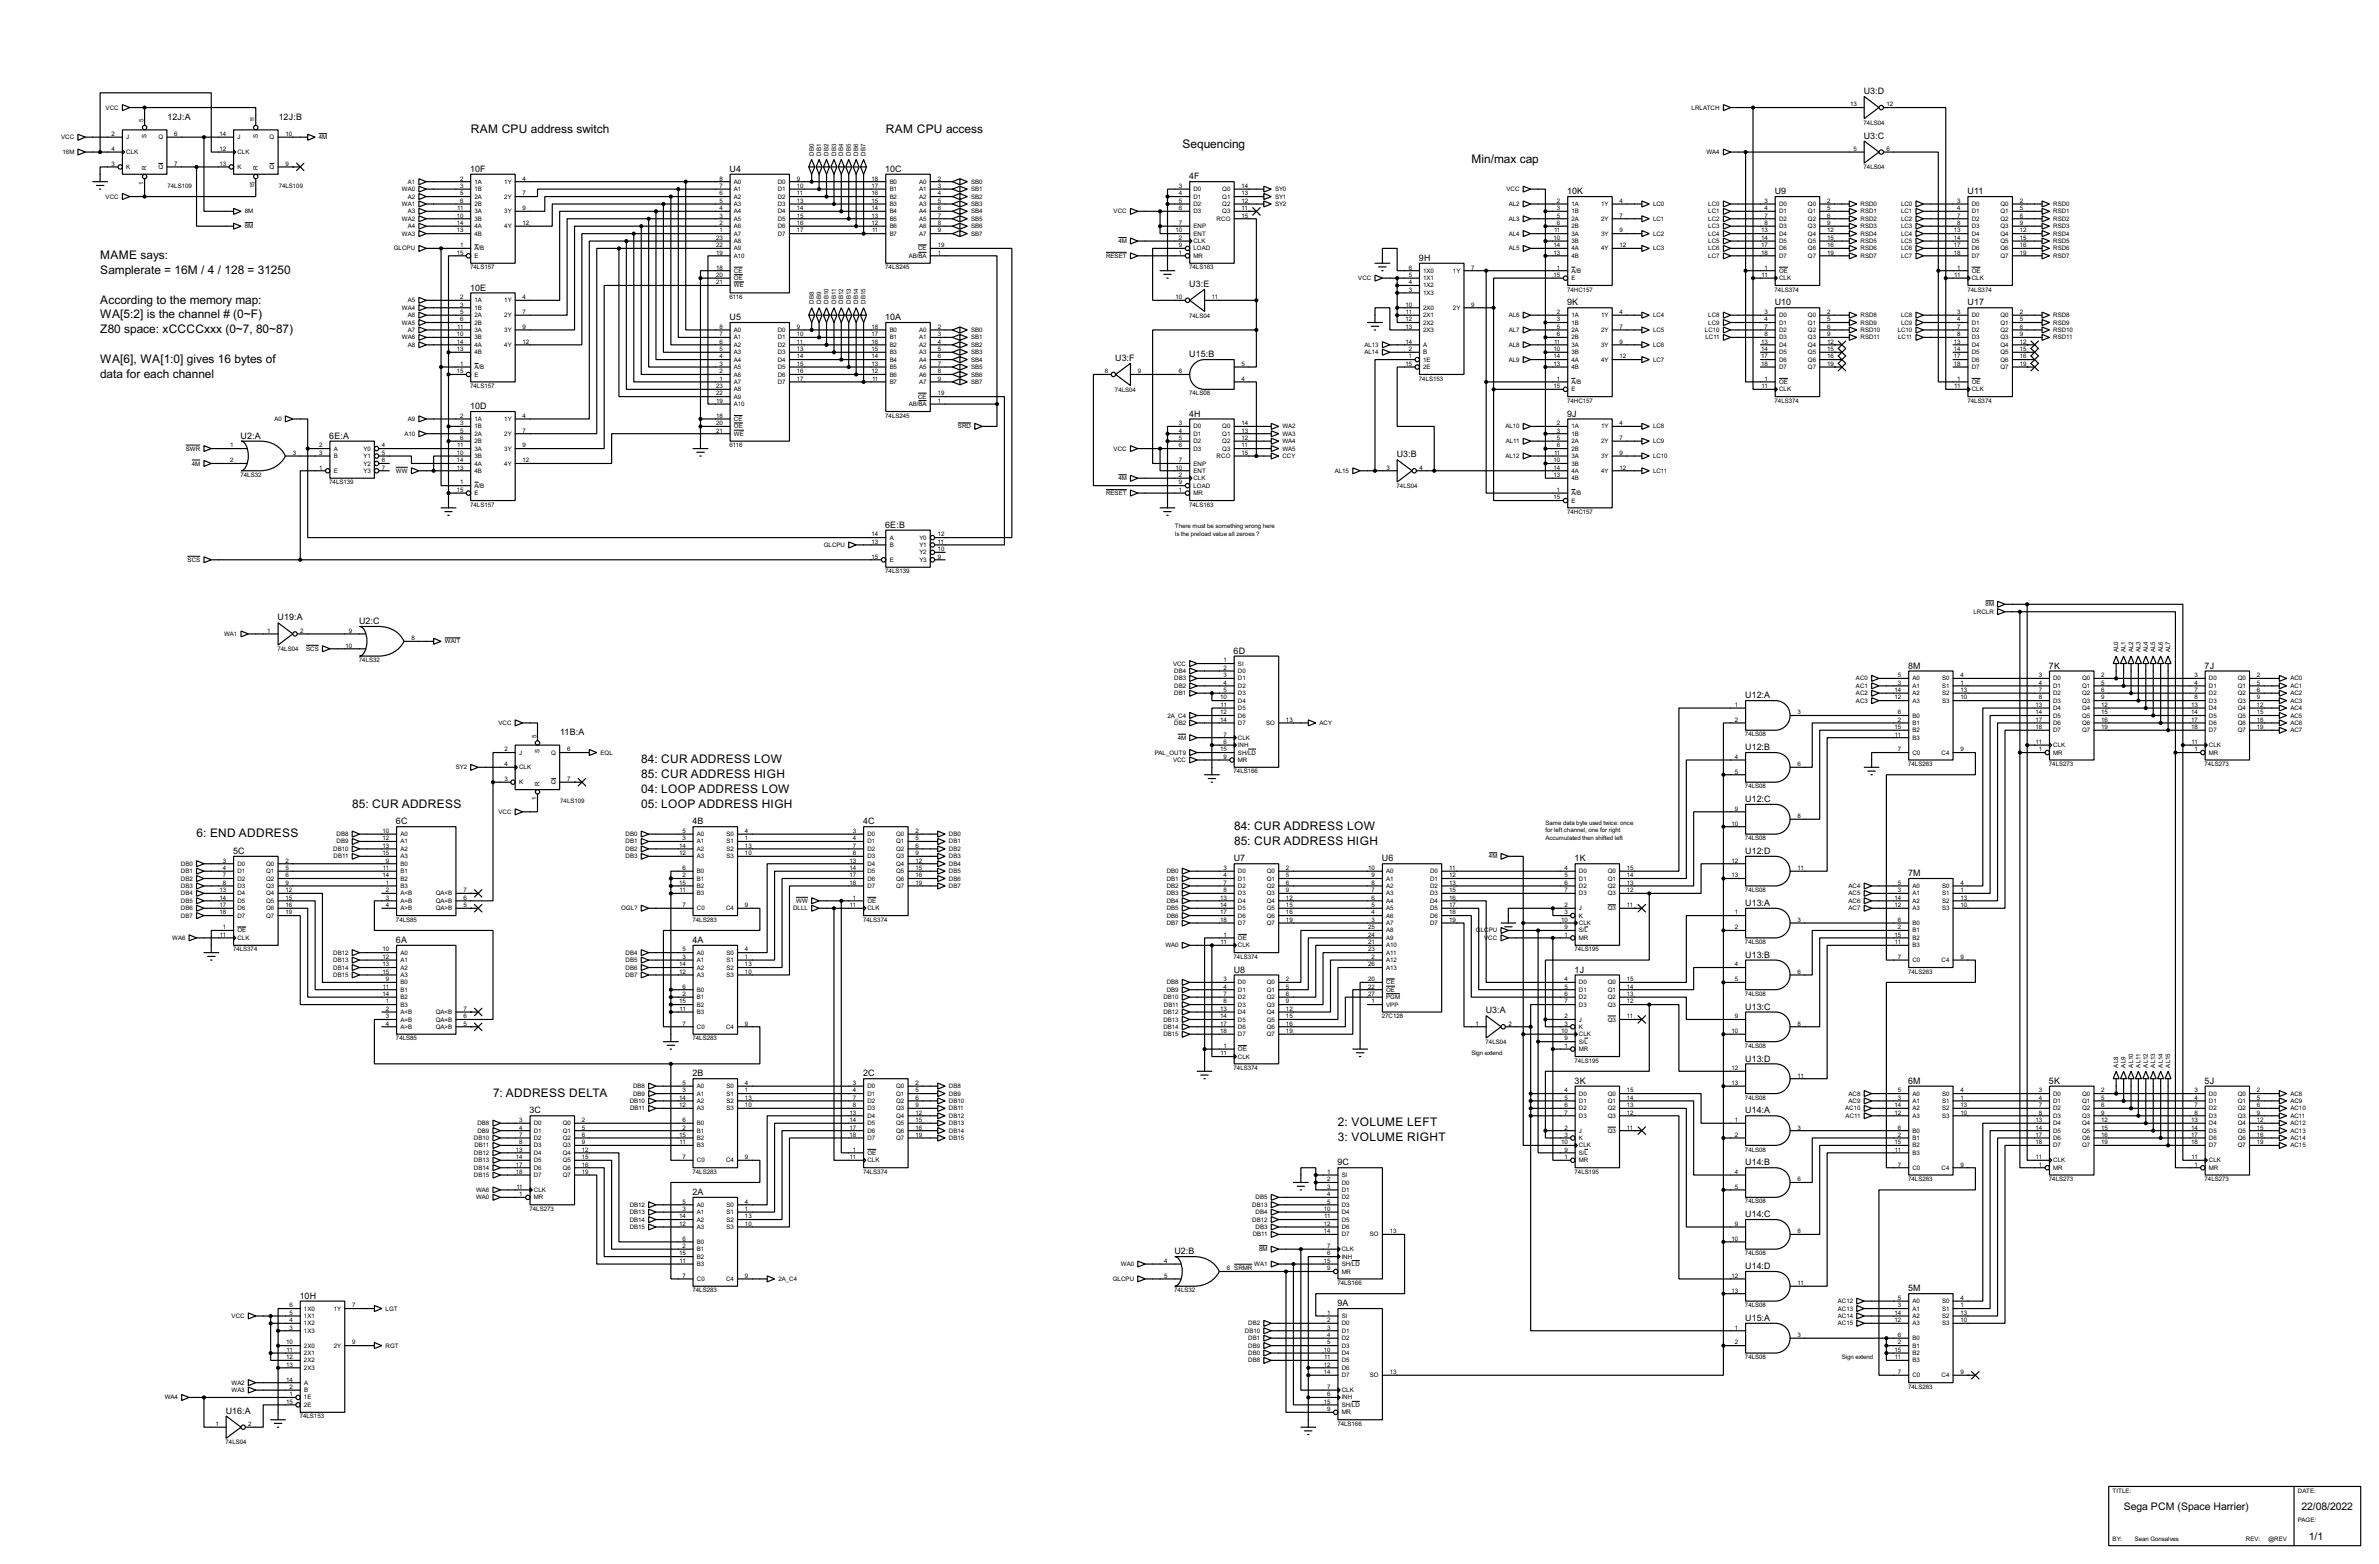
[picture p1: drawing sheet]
<svg xmlns="http://www.w3.org/2000/svg" width="815mm" height="536mm" viewBox="0 0 815 536" stroke-linecap="round" stroke-linejoin="round" font-family="sans-serif">
<defs><g id="words">
<g font-size="4.6">
<text x="161.4" y="45.6">RAM CPU address switch</text>
<text x="303.6" y="45.6">RAM CPU access</text>
<text x="405.2" y="50.7">Sequencing</text>
<text x="504.3" y="55.7">Min/max cap</text>
<text x="34.4" y="88.8">MAME says:</text>
<text x="34.4" y="93.8">Samplerate = 16M / 4 / 128 = 31250</text>
<text x="34.4" y="104">According to the memory map:</text>
<text x="34.4" y="109.1">WA[5:2] is the channel # (0~F)</text>
<text x="34.4" y="114.2">Z80 space: xCCCCxxx (0~7, 80~87)</text>
<text x="34.4" y="124.4">WA[6], WA[1:0] gives 16 bytes of</text>
<text x="34.3" y="129.4">data for each channel</text>
<text x="219.8" y="261.5">84: CUR ADDRESS LOW</text>
<text x="219.8" y="266.6">85: CUR ADDRESS HIGH</text>
<text x="219.8" y="271.7">04: LOOP ADDRESS LOW</text>
<text x="120.7" y="276.8">85: CUR ADDRESS</text>
<text x="219.8" y="276.8">05: LOOP ADDRESS HIGH</text>
<text x="67.4" y="286.9">6: END ADDRESS</text>
<text x="423" y="284.4">84: CUR ADDRESS LOW</text>
<text x="423" y="289.5">85: CUR ADDRESS HIGH</text>
<text x="169" y="375.8">7: ADDRESS DELTA</text>
<text x="458.5" y="385.9">2: VOLUME LEFT</text>
<text x="458.5" y="391.1">3: VOLUME RIGHT</text>
</g>
<g font-size="4">
<text x="727.8" y="517.5">Sega PCM (Space Harrier)</text>
<text x="788.7" y="517.5">22/08/2022</text>
<text x="791.3" y="527.6">1/1</text>
</g>
<g font-size="3.4">
<text x="638.7" y="32.3">U3:D</text>
<text x="57.4" y="41.1">12J:A</text>
<text x="95.5" y="41.1">12J:B</text>
<text x="638.7" y="47.5">U3:C</text>
<text x="161.1" y="58.9">10F</text>
<text x="250.1" y="58.9">U4</text>
<text x="303.4" y="58.9">10C</text>
<text x="407.5" y="61.4">4F</text>
<text x="537.1" y="66.5">10K</text>
<text x="608.2" y="66.5">U9</text>
<text x="674.3" y="66.5">U11</text>
<text x="486.3" y="89.4">9H</text>
<text x="161.1" y="99.5">10E</text>
<text x="407.6" y="98.3">U3:E</text>
<text x="537.1" y="104.7">9K</text>
<text x="608.2" y="104.7">U10</text>
<text x="674.3" y="104.7">U17</text>
<text x="250.1" y="109.7">U5</text>
<text x="303.4" y="109.7">10A</text>
<text x="382.2" y="123.7">U3:F</text>
<text x="407.6" y="122.4">U15:B</text>
<text x="161.1" y="140.2">10D</text>
<text x="407.5" y="142.8">4H</text>
<text x="537.1" y="142.8">9J</text>
<text x="82.5" y="150.3">U2:A</text>
<text x="112.9" y="150.3">6E:A</text>
<text x="478.7" y="156.7">U3:B</text>
<text x="303.4" y="180.9">6E:B</text>
<text x="95.2" y="212.6">U19:A</text>
<text x="123.1" y="213.9">U2:C</text>
<text x="422.8" y="224">6D</text>
<text x="653.9" y="229.1">8M</text>
<text x="702.2" y="229.1">7K</text>
<text x="755.5" y="229.1">7J</text>
<text x="598.1" y="239.3">U12:A</text>
<text x="192" y="252">11B:A</text>
<text x="598.1" y="257.1">U12:B</text>
<text x="598.1" y="274.8">U12:C</text>
<text x="135.7" y="282.5">6C</text>
<text x="237.3" y="282.5">4B</text>
<text x="295.8" y="282.5">4C</text>
<text x="79.9" y="292.6">5C</text>
<text x="598.1" y="292.6">U12:D</text>
<text x="422.8" y="295.2">U7</text>
<text x="473.6" y="295.2">U6</text>
<text x="539.6" y="295.2">1K</text>
<text x="653.9" y="300.2">7M</text>
<text x="598.1" y="310.4">U13:A</text>
<text x="135.7" y="323.1">6A</text>
<text x="237.3" y="323.1">4A</text>
<text x="598.1" y="328.2">U13:B</text>
<text x="422.8" y="333.3">U8</text>
<text x="539.6" y="333.3">1J</text>
<text x="509.2" y="347.2">U3:A</text>
<text x="598.1" y="346">U13:C</text>
<text x="598.1" y="363.7">U13:D</text>
<text x="237.3" y="368.8">2B</text>
<text x="295.8" y="368.8">2C</text>
<text x="539.6" y="371.4">3K</text>
<text x="653.9" y="371.4">6M</text>
<text x="702.2" y="371.4">5K</text>
<text x="755.5" y="371.4">5J</text>
<text x="181.5" y="381.5">3C</text>
<text x="598.1" y="381.5">U14:A</text>
<text x="458.3" y="399.3">9C</text>
<text x="598.1" y="399.3">U14:B</text>
<text x="237.3" y="409.5">2A</text>
<text x="598.1" y="417.1">U14:C</text>
<text x="402.5" y="429.8">U2:B</text>
<text x="598.1" y="434.9">U14:D</text>
<text x="653.9" y="442.5">5M</text>
<text x="102.7" y="445">10H</text>
<text x="458.3" y="447.6">9A</text>
<text x="598.1" y="452.6">U15:A</text>
<text x="77.4" y="484.4">U16:A</text>
</g>
<g font-size="2.4">
<text x="36.2" y="37.5">VCC</text>
<text x="49.2" y="41.9" transform="rotate(-90 49.2 41.9)">5</text>
<text x="87.3" y="41.9" transform="rotate(-90 87.3 41.9)">11</text>
<text x="579.7" y="37.5">LRLATCH</text>
<text x="634" y="36.5">13</text>
<text x="646.5" y="36.5">12</text>
<text x="21" y="47.7">VCC</text>
<text x="38.3" y="46.6">2</text>
<text x="43.2" y="47.7">J</text>
<text x="50.3" y="47.1" transform="rotate(-90 50.3 47.1)">S</text>
<text x="54.3" y="47.7">Q</text>
<text x="59.7" y="46.6">6</text>
<text x="75.2" y="46.6">14</text>
<text x="81.3" y="47.7">J</text>
<text x="88.4" y="47.1" transform="rotate(-90 88.4 47.1)">S</text>
<text x="92.4" y="47.7">Q</text>
<text x="97.8" y="46.6">10</text>
<text x="109.3" y="47.7">4M</text>
<text x="638.7" y="42.8">74LS04</text>
<text x="21.5" y="52.8">16M</text>
<text x="38.3" y="51.7">4</text>
<text x="43.2" y="52.8">CLK</text>
<text x="75.2" y="51.7">12</text>
<text x="81.3" y="52.8">CLK</text>
<text x="278.9" y="53.3" transform="rotate(-90 278.9 53.3)">DB0</text>
<text x="281.4" y="53.3" transform="rotate(-90 281.4 53.3)">DB1</text>
<text x="284" y="53.3" transform="rotate(-90 284 53.3)">DB2</text>
<text x="286.5" y="53.3" transform="rotate(-90 286.5 53.3)">DB3</text>
<text x="289" y="53.3" transform="rotate(-90 289 53.3)">DB4</text>
<text x="291.6" y="53.3" transform="rotate(-90 291.6 53.3)">DB5</text>
<text x="294.1" y="53.3" transform="rotate(-90 294.1 53.3)">DB6</text>
<text x="296.7" y="53.3" transform="rotate(-90 296.7 53.3)">DB7</text>
<text x="584.8" y="52.8">WA4</text>
<text x="635.2" y="51.7">5</text>
<text x="646.5" y="51.7">6</text>
<text x="38.3" y="56.8">3</text>
<text x="43.2" y="57.9">K</text>
<text x="50.3" y="58.4" transform="rotate(-90 50.3 58.4)">R</text>
<text x="54.3" y="57.9">Q</text>
<text x="59.7" y="56.8">7</text>
<text x="75.2" y="56.8">13</text>
<text x="81.3" y="57.9">K</text>
<text x="88.4" y="58.4" transform="rotate(-90 88.4 58.4)">R</text>
<text x="92.4" y="57.9">Q</text>
<text x="97.8" y="56.8">9</text>
<text x="638.7" y="58">74LS04</text>
<text x="49.1" y="63.4" transform="rotate(-90 49.1 63.4)">1</text>
<text x="57.4" y="64.3">74LS109</text>
<text x="87.3" y="64.5" transform="rotate(-90 87.3 64.5)">15</text>
<text x="95.5" y="64.3">74LS109</text>
<text x="137.7" y="65.5">WA0</text>
<text x="139.7" y="62.9">A1</text>
<text x="157.7" y="61.9">2</text>
<text x="157.7" y="64.4">3</text>
<text x="162.6" y="62.9">1A</text>
<text x="162.6" y="65.5">1B</text>
<text x="172.8" y="62.9">1Y</text>
<text x="179.1" y="61.9">4</text>
<text x="246.6" y="61.9">8</text>
<text x="246.6" y="64.4">7</text>
<text x="251.5" y="62.9">A0</text>
<text x="251.5" y="65.5">A1</text>
<text x="266.6" y="62.9">D0</text>
<text x="266.6" y="65.5">D1</text>
<text x="273.1" y="61.9">9</text>
<text x="273.1" y="64.4">10</text>
<text x="298.7" y="61.9">18</text>
<text x="298.7" y="64.4">17</text>
<text x="304.9" y="62.9">B0</text>
<text x="304.9" y="65.5">B1</text>
<text x="315" y="62.9">A0</text>
<text x="315" y="65.5">A1</text>
<text x="321.4" y="61.9">2</text>
<text x="321.4" y="64.4">3</text>
<text x="332.8" y="62.9">SB0</text>
<text x="332.8" y="65.5">SB1</text>
<text x="404" y="64.4">3</text>
<text x="409" y="65.5">D0</text>
<text x="418.9" y="65.5">Q0</text>
<text x="425.5" y="64.4">14</text>
<text x="436.9" y="65.5">SY0</text>
<text x="516.3" y="65.5">VCC</text>
<text x="36.2" y="68.1">VCC</text>
<text x="137.7" y="70.6">WA1</text>
<text x="139.7" y="68.1">A2</text>
<text x="156.7" y="72">11</text>
<text x="157.7" y="67">5</text>
<text x="157.7" y="69.5">6</text>
<text x="162.6" y="68.1">2A</text>
<text x="162.6" y="70.6">2B</text>
<text x="172.8" y="68.1">2Y</text>
<text x="179.1" y="67">7</text>
<text x="179.1" y="72">9</text>
<text x="246.6" y="67">6</text>
<text x="246.6" y="69.5">5</text>
<text x="246.6" y="72">4</text>
<text x="251.5" y="68.1">A2</text>
<text x="251.5" y="70.6">A3</text>
<text x="266.6" y="68.1">D2</text>
<text x="266.6" y="70.6">D3</text>
<text x="273.1" y="67">11</text>
<text x="273.1" y="69.5">13</text>
<text x="273.1" y="72">14</text>
<text x="298.7" y="67">16</text>
<text x="298.7" y="69.5">15</text>
<text x="298.7" y="72">14</text>
<text x="304.9" y="68.1">B2</text>
<text x="304.9" y="70.6">B3</text>
<text x="315" y="68.1">A2</text>
<text x="315" y="70.6">A3</text>
<text x="321.4" y="67">4</text>
<text x="321.4" y="69.5">5</text>
<text x="321.4" y="72">6</text>
<text x="332.8" y="68.1">SB2</text>
<text x="332.8" y="70.6">SB3</text>
<text x="404" y="67">4</text>
<text x="404" y="69.5">5</text>
<text x="404" y="72">6</text>
<text x="409" y="68.1">D1</text>
<text x="409" y="70.6">D2</text>
<text x="418.9" y="68.1">Q1</text>
<text x="418.9" y="70.6">Q2</text>
<text x="425.5" y="67">13</text>
<text x="425.5" y="69.5">12</text>
<text x="425.5" y="72">11</text>
<text x="436.9" y="68.1">SY1</text>
<text x="436.9" y="70.6">SY2</text>
<text x="517" y="70.6">AL2</text>
<text x="533.6" y="69.5">2</text>
<text x="533.6" y="72">3</text>
<text x="538.5" y="70.6">1A</text>
<text x="548.7" y="70.6">1Y</text>
<text x="555" y="69.5">4</text>
<text x="566.5" y="70.6">LC0</text>
<text x="585.4" y="70.6">LC0</text>
<text x="604.7" y="69.5">3</text>
<text x="604.7" y="72">4</text>
<text x="609.7" y="70.6">D0</text>
<text x="619.6" y="70.6">Q0</text>
<text x="626.2" y="69.5">2</text>
<text x="626.2" y="72">5</text>
<text x="637.6" y="70.6">RSD0</text>
<text x="651.5" y="70.6">LC0</text>
<text x="670.7" y="69.5">3</text>
<text x="670.7" y="72">4</text>
<text x="675.7" y="70.6">D0</text>
<text x="685.6" y="70.6">Q0</text>
<text x="692.2" y="69.5">2</text>
<text x="692.2" y="72">5</text>
<text x="703.6" y="70.6">RSD0</text>
<text x="83.9" y="73.1">8M</text>
<text x="137.7" y="75.6">WA2</text>
<text x="139.7" y="73.1">A3</text>
<text x="156.5" y="74.6">10</text>
<text x="156.5" y="77.1">14</text>
<text x="162.6" y="73.1">3A</text>
<text x="162.6" y="75.6">3B</text>
<text x="172.8" y="73.1">3Y</text>
<text x="179.1" y="77.1">12</text>
<text x="246.6" y="74.6">3</text>
<text x="246.6" y="77.1">2</text>
<text x="251.5" y="73.1">A4</text>
<text x="251.5" y="75.6">A5</text>
<text x="266.6" y="73.1">D4</text>
<text x="266.6" y="75.6">D5</text>
<text x="273.1" y="74.6">15</text>
<text x="273.1" y="77.1">16</text>
<text x="298.7" y="74.6">13</text>
<text x="298.7" y="77.1">12</text>
<text x="304.9" y="73.1">B4</text>
<text x="304.9" y="75.6">B5</text>
<text x="315" y="73.1">A4</text>
<text x="315" y="75.6">A5</text>
<text x="321.4" y="74.6">7</text>
<text x="321.4" y="77.1">8</text>
<text x="332.8" y="73.1">SB4</text>
<text x="332.8" y="75.6">SB5</text>
<text x="381.6" y="73.1">VCC</text>
<text x="404" y="77.1">7</text>
<text x="409" y="73.1">D3</text>
<text x="416.9" y="75.6">RCO</text>
<text x="418.9" y="73.1">Q3</text>
<text x="425.5" y="74.6">15</text>
<text x="517" y="75.6">AL3</text>
<text x="533.6" y="74.6">5</text>
<text x="533.6" y="77.1">6</text>
<text x="538.5" y="73.1">1B</text>
<text x="538.5" y="75.6">2A</text>
<text x="548.7" y="75.6">2Y</text>
<text x="555" y="74.6">7</text>
<text x="566.5" y="75.6">LC1</text>
<text x="585.4" y="73.1">LC1</text>
<text x="585.4" y="75.6">LC2</text>
<text x="604.7" y="74.6">7</text>
<text x="604.7" y="77.1">8</text>
<text x="609.7" y="73.1">D1</text>
<text x="609.7" y="75.6">D2</text>
<text x="619.6" y="73.1">Q1</text>
<text x="619.6" y="75.6">Q2</text>
<text x="626.2" y="74.6">6</text>
<text x="626.2" y="77.1">9</text>
<text x="637.6" y="73.1">RSD1</text>
<text x="637.6" y="75.6">RSD2</text>
<text x="651.5" y="73.1">LC1</text>
<text x="651.5" y="75.6">LC2</text>
<text x="670.7" y="74.6">7</text>
<text x="670.7" y="77.1">8</text>
<text x="675.7" y="73.1">D1</text>
<text x="675.7" y="75.6">D2</text>
<text x="685.6" y="73.1">Q1</text>
<text x="685.6" y="75.6">Q2</text>
<text x="692.2" y="74.6">6</text>
<text x="692.2" y="77.1">9</text>
<text x="703.6" y="73.1">RSD1</text>
<text x="703.6" y="75.6">RSD2</text>
<text x="83.9" y="78.2">8M</text>
<text x="137.7" y="80.8">WA3</text>
<text x="139.7" y="78.2">A4</text>
<text x="156.5" y="79.7">13</text>
<text x="162.6" y="78.2">4A</text>
<text x="162.6" y="80.8">4B</text>
<text x="172.8" y="78.2">4Y</text>
<text x="245.4" y="82.2">23</text>
<text x="246.6" y="79.7">1</text>
<text x="251.5" y="78.2">A6</text>
<text x="251.5" y="80.8">A7</text>
<text x="251.5" y="83.3">A8</text>
<text x="266.6" y="78.2">D6</text>
<text x="266.6" y="80.8">D7</text>
<text x="273.1" y="79.7">17</text>
<text x="298.9" y="79.7">11</text>
<text x="304.9" y="78.2">B6</text>
<text x="304.9" y="80.8">B7</text>
<text x="315" y="78.2">A6</text>
<text x="315" y="80.8">A7</text>
<text x="321.4" y="79.7">9</text>
<text x="332.8" y="78.2">SB6</text>
<text x="332.8" y="80.8">SB7</text>
<text x="383.3" y="83.3">4M</text>
<text x="402.9" y="79.7">10</text>
<text x="404" y="82.2">2</text>
<text x="409" y="78.2">ENP</text>
<text x="409" y="80.8">ENT</text>
<text x="409" y="83.3">CLK</text>
<text x="517" y="80.8">AL4</text>
<text x="532.4" y="82.2">10</text>
<text x="532.6" y="79.7">11</text>
<text x="538.5" y="78.2">2B</text>
<text x="538.5" y="80.8">3A</text>
<text x="538.5" y="83.3">3B</text>
<text x="548.7" y="80.8">3Y</text>
<text x="555" y="79.7">9</text>
<text x="566.5" y="80.8">LC2</text>
<text x="585.4" y="78.2">LC3</text>
<text x="585.4" y="80.8">LC4</text>
<text x="585.4" y="83.3">LC5</text>
<text x="603.5" y="79.7">13</text>
<text x="603.5" y="82.2">14</text>
<text x="609.7" y="78.2">D3</text>
<text x="609.7" y="80.8">D4</text>
<text x="609.7" y="83.3">D5</text>
<text x="619.6" y="78.2">Q3</text>
<text x="619.6" y="80.8">Q4</text>
<text x="619.6" y="83.3">Q5</text>
<text x="626.2" y="79.7">12</text>
<text x="626.2" y="82.2">15</text>
<text x="637.6" y="78.2">RSD3</text>
<text x="637.6" y="80.8">RSD4</text>
<text x="637.6" y="83.3">RSD5</text>
<text x="651.5" y="78.2">LC3</text>
<text x="651.5" y="80.8">LC4</text>
<text x="651.5" y="83.3">LC5</text>
<text x="669.6" y="79.7">13</text>
<text x="669.6" y="82.2">14</text>
<text x="675.7" y="78.2">D3</text>
<text x="675.7" y="80.8">D4</text>
<text x="675.7" y="83.3">D5</text>
<text x="685.6" y="78.2">Q3</text>
<text x="685.6" y="80.8">Q4</text>
<text x="685.6" y="83.3">Q5</text>
<text x="692.2" y="79.7">12</text>
<text x="692.2" y="82.2">15</text>
<text x="703.6" y="78.2">RSD3</text>
<text x="703.6" y="80.8">RSD4</text>
<text x="703.6" y="83.3">RSD5</text>
<text x="134.9" y="85.8">GLCPU</text>
<text x="156.5" y="87.3">15</text>
<text x="157.7" y="84.7">1</text>
<text x="162.6" y="85.8">A/B</text>
<text x="162.6" y="88.3">E</text>
<text x="245.4" y="84.7">22</text>
<text x="245.4" y="87.3">19</text>
<text x="251.5" y="85.8">A9</text>
<text x="251.5" y="88.3">A10</text>
<text x="311.4" y="88.3">AB/BA</text>
<text x="314.6" y="85.8">CE</text>
<text x="321.4" y="84.7">19</text>
<text x="321.4" y="87.3">1</text>
<text x="379" y="88.3">RESET</text>
<text x="404" y="84.7">9</text>
<text x="404" y="87.3">1</text>
<text x="409" y="85.8">LOAD</text>
<text x="409" y="88.3">MR</text>
<text x="517" y="85.8">AL5</text>
<text x="532.4" y="84.7">14</text>
<text x="532.4" y="87.3">13</text>
<text x="538.5" y="85.8">4A</text>
<text x="538.5" y="88.3">4B</text>
<text x="548.7" y="85.8">4Y</text>
<text x="555" y="84.7">12</text>
<text x="566.5" y="85.8">LC3</text>
<text x="585.4" y="85.8">LC6</text>
<text x="585.4" y="88.3">LC7</text>
<text x="603.5" y="84.7">17</text>
<text x="603.5" y="87.3">18</text>
<text x="609.7" y="85.8">D6</text>
<text x="609.7" y="88.3">D7</text>
<text x="619.6" y="85.8">Q6</text>
<text x="619.6" y="88.3">Q7</text>
<text x="626.2" y="84.7">16</text>
<text x="626.2" y="87.3">19</text>
<text x="637.6" y="85.8">RSD6</text>
<text x="637.6" y="88.3">RSD7</text>
<text x="651.5" y="85.8">LC6</text>
<text x="651.5" y="88.3">LC7</text>
<text x="669.6" y="84.7">17</text>
<text x="669.6" y="87.3">18</text>
<text x="675.7" y="85.8">D6</text>
<text x="675.7" y="88.3">D7</text>
<text x="685.6" y="85.8">Q6</text>
<text x="685.6" y="88.3">Q7</text>
<text x="692.2" y="84.7">16</text>
<text x="692.2" y="87.3">19</text>
<text x="703.6" y="85.8">RSD6</text>
<text x="703.6" y="88.3">RSD7</text>
<text x="161.1" y="92.3">74LS157</text>
<text x="245.4" y="92.4">18</text>
<text x="245.4" y="94.9">20</text>
<text x="251.5" y="93.5">CE</text>
<text x="251.5" y="96">OE</text>
<text x="303.4" y="92.3">74LS245</text>
<text x="407.5" y="92.3">74LS163</text>
<text x="465.5" y="96">VCC</text>
<text x="482.8" y="92.4">6</text>
<text x="482.8" y="94.9">5</text>
<text x="487.7" y="93.5">1X0</text>
<text x="487.7" y="96">1X1</text>
<text x="497.9" y="93.5">1Y</text>
<text x="504.2" y="92.4">7</text>
<text x="532.4" y="94.9">15</text>
<text x="533.6" y="92.4">1</text>
<text x="538.5" y="93.5">A/B</text>
<text x="538.5" y="96">E</text>
<text x="603.7" y="94.9">11</text>
<text x="604.7" y="92.4">1</text>
<text x="609.7" y="93.5">OE</text>
<text x="609.7" y="96">CLK</text>
<text x="669.7" y="94.9">11</text>
<text x="670.7" y="92.4">1</text>
<text x="675.7" y="93.5">OE</text>
<text x="675.7" y="96">CLK</text>
<text x="245.4" y="97.4">21</text>
<text x="251.5" y="98.5">WE</text>
<text x="482.8" y="97.4">4</text>
<text x="482.8" y="100">3</text>
<text x="487.7" y="98.5">1X2</text>
<text x="487.7" y="101">1X3</text>
<text x="537.1" y="99.9">74HC157</text>
<text x="608.2" y="99.9">74LS374</text>
<text x="674.2" y="99.9">74LS374</text>
<text x="137.7" y="106.2">WA4</text>
<text x="139.7" y="103.6">A5</text>
<text x="157.7" y="102.5">2</text>
<text x="157.7" y="105.1">3</text>
<text x="157.7" y="107.6">5</text>
<text x="162.6" y="103.6">1A</text>
<text x="162.6" y="106.2">1B</text>
<text x="172.8" y="103.6">1Y</text>
<text x="179.1" y="102.5">4</text>
<text x="179.1" y="107.6">7</text>
<text x="250" y="102.4">6116</text>
<text x="278.9" y="104.1" transform="rotate(-90 278.9 104.1)">DB8</text>
<text x="281.4" y="104.1" transform="rotate(-90 281.4 104.1)">DB9</text>
<text x="284" y="104.1" transform="rotate(-90 284 104.1)">DB10</text>
<text x="286.5" y="104.1" transform="rotate(-90 286.5 104.1)">DB11</text>
<text x="289" y="104.1" transform="rotate(-90 289 104.1)">DB12</text>
<text x="291.6" y="104.1" transform="rotate(-90 291.6 104.1)">DB13</text>
<text x="294.1" y="104.1" transform="rotate(-90 294.1 104.1)">DB14</text>
<text x="296.7" y="104.1" transform="rotate(-90 296.7 104.1)">DB15</text>
<text x="402.9" y="102.5">10</text>
<text x="415.3" y="102.5">11</text>
<text x="481.6" y="105.1">10</text>
<text x="481.8" y="107.6">11</text>
<text x="487.7" y="106.2">2X0</text>
<text x="497.9" y="106.2">2Y</text>
<text x="504.2" y="105.1">9</text>
<text x="533.6" y="107.6">2</text>
<text x="555" y="107.6">4</text>
<text x="604.7" y="107.6">3</text>
<text x="626.2" y="107.6">2</text>
<text x="670.7" y="107.6">3</text>
<text x="692.2" y="107.6">2</text>
<text x="137.7" y="111.2">WA5</text>
<text x="139.7" y="108.7">A6</text>
<text x="139.7" y="113.7">A7</text>
<text x="156.7" y="112.7">11</text>
<text x="157.7" y="110.1">6</text>
<text x="162.6" y="108.7">2A</text>
<text x="162.6" y="111.2">2B</text>
<text x="162.6" y="113.7">3A</text>
<text x="172.8" y="108.7">2Y</text>
<text x="172.8" y="113.7">3Y</text>
<text x="179.1" y="112.7">9</text>
<text x="246.6" y="112.7">8</text>
<text x="251.5" y="113.7">A0</text>
<text x="266.6" y="113.7">D0</text>
<text x="273.1" y="112.7">9</text>
<text x="298.7" y="112.7">18</text>
<text x="304.9" y="113.7">B0</text>
<text x="315" y="113.7">A0</text>
<text x="321.4" y="112.7">2</text>
<text x="332.8" y="113.7">SB0</text>
<text x="407.5" y="108.8">74LS04</text>
<text x="481.6" y="110.1">12</text>
<text x="481.6" y="112.7">13</text>
<text x="487.7" y="108.7">2X1</text>
<text x="487.7" y="111.2">2X2</text>
<text x="487.7" y="113.7">2X3</text>
<text x="517" y="108.7">AL6</text>
<text x="517" y="113.7">AL7</text>
<text x="533.6" y="110.1">3</text>
<text x="533.6" y="112.7">5</text>
<text x="538.5" y="108.7">1A</text>
<text x="538.5" y="111.2">1B</text>
<text x="538.5" y="113.7">2A</text>
<text x="548.7" y="108.7">1Y</text>
<text x="548.7" y="113.7">2Y</text>
<text x="555" y="112.7">7</text>
<text x="566.5" y="108.7">LC4</text>
<text x="566.5" y="113.7">LC5</text>
<text x="584.3" y="113.7">LC10</text>
<text x="585.4" y="108.7">LC8</text>
<text x="585.4" y="111.2">LC9</text>
<text x="604.7" y="110.1">4</text>
<text x="604.7" y="112.7">7</text>
<text x="609.7" y="108.7">D0</text>
<text x="609.7" y="111.2">D1</text>
<text x="609.7" y="113.7">D2</text>
<text x="619.6" y="108.7">Q0</text>
<text x="619.6" y="111.2">Q1</text>
<text x="619.6" y="113.7">Q2</text>
<text x="626.2" y="110.1">5</text>
<text x="626.2" y="112.7">6</text>
<text x="637.6" y="108.7">RSD8</text>
<text x="637.6" y="111.2">RSD9</text>
<text x="637.6" y="113.7">RSD10</text>
<text x="650.3" y="113.7">LC10</text>
<text x="651.5" y="108.7">LC8</text>
<text x="651.5" y="111.2">LC9</text>
<text x="670.7" y="110.1">4</text>
<text x="670.7" y="112.7">7</text>
<text x="675.7" y="108.7">D0</text>
<text x="675.7" y="111.2">D1</text>
<text x="675.7" y="113.7">D2</text>
<text x="685.6" y="108.7">Q0</text>
<text x="685.6" y="111.2">Q1</text>
<text x="685.6" y="113.7">Q2</text>
<text x="692.2" y="110.1">5</text>
<text x="692.2" y="112.7">6</text>
<text x="703.6" y="108.7">RSD8</text>
<text x="703.6" y="111.2">RSD9</text>
<text x="703.6" y="113.7">RSD10</text>
<text x="137.7" y="116.3">WA6</text>
<text x="139.7" y="118.9">A8</text>
<text x="156.5" y="115.2">10</text>
<text x="156.5" y="117.8">14</text>
<text x="162.6" y="116.3">3B</text>
<text x="162.6" y="118.9">4A</text>
<text x="172.8" y="118.9">4Y</text>
<text x="179.1" y="117.8">12</text>
<text x="246.6" y="115.2">7</text>
<text x="246.6" y="117.8">6</text>
<text x="251.5" y="116.3">A1</text>
<text x="251.5" y="118.9">A2</text>
<text x="266.6" y="116.3">D1</text>
<text x="266.6" y="118.9">D2</text>
<text x="273.1" y="115.2">10</text>
<text x="273.1" y="117.8">11</text>
<text x="298.7" y="115.2">17</text>
<text x="298.7" y="117.8">16</text>
<text x="304.9" y="116.3">B1</text>
<text x="304.9" y="118.9">B2</text>
<text x="315" y="116.3">A1</text>
<text x="315" y="118.9">A2</text>
<text x="321.4" y="115.2">3</text>
<text x="321.4" y="117.8">4</text>
<text x="332.8" y="116.3">SB1</text>
<text x="332.8" y="118.9">SB2</text>
<text x="467.6" y="118.9">AL13</text>
<text x="481.6" y="117.8">14</text>
<text x="487.7" y="118.9">A</text>
<text x="517" y="118.9">AL8</text>
<text x="532.6" y="117.8">11</text>
<text x="533.6" y="115.2">6</text>
<text x="538.5" y="116.3">2B</text>
<text x="538.5" y="118.9">3A</text>
<text x="548.7" y="118.9">3Y</text>
<text x="555" y="117.8">9</text>
<text x="566.5" y="118.9">LC6</text>
<text x="584.4" y="116.3">LC11</text>
<text x="603.5" y="117.8">13</text>
<text x="604.7" y="115.2">8</text>
<text x="609.7" y="116.3">D3</text>
<text x="609.7" y="118.9">D4</text>
<text x="619.6" y="116.3">Q3</text>
<text x="619.6" y="118.9">Q4</text>
<text x="626.2" y="115.2">9</text>
<text x="626.2" y="117.8">12</text>
<text x="637.6" y="116.3">RSD11</text>
<text x="650.5" y="116.3">LC11</text>
<text x="669.6" y="117.8">13</text>
<text x="670.7" y="115.2">8</text>
<text x="675.7" y="116.3">D3</text>
<text x="675.7" y="118.9">D4</text>
<text x="685.6" y="116.3">Q3</text>
<text x="685.6" y="118.9">Q4</text>
<text x="692.2" y="115.2">9</text>
<text x="692.2" y="117.8">12</text>
<text x="703.6" y="116.3">RSD11</text>
<text x="156.5" y="120.3">13</text>
<text x="157.7" y="125.4">1</text>
<text x="162.6" y="121.4">4B</text>
<text x="246.6" y="120.3">5</text>
<text x="246.6" y="122.8">4</text>
<text x="246.6" y="125.4">3</text>
<text x="251.5" y="121.4">A3</text>
<text x="251.5" y="123.9">A4</text>
<text x="266.6" y="121.4">D3</text>
<text x="266.6" y="123.9">D4</text>
<text x="273.1" y="120.3">13</text>
<text x="273.1" y="122.8">14</text>
<text x="273.1" y="125.4">15</text>
<text x="298.7" y="120.3">15</text>
<text x="298.7" y="122.8">14</text>
<text x="298.7" y="125.4">13</text>
<text x="304.9" y="121.4">B3</text>
<text x="304.9" y="123.9">B4</text>
<text x="315" y="121.4">A3</text>
<text x="315" y="123.9">A4</text>
<text x="321.4" y="120.3">5</text>
<text x="321.4" y="122.8">6</text>
<text x="321.4" y="125.4">7</text>
<text x="332.8" y="121.4">SB3</text>
<text x="332.8" y="123.9">SB4</text>
<text x="425.5" y="125.4">5</text>
<text x="467.6" y="121.4">AL14</text>
<text x="481.6" y="125.4">15</text>
<text x="482.8" y="120.3">2</text>
<text x="482.8" y="122.8">1</text>
<text x="487.7" y="123.9">1E</text>
<text x="487.7" y="121.4">B</text>
<text x="517" y="123.9">AL9</text>
<text x="532.4" y="120.3">10</text>
<text x="532.4" y="122.8">14</text>
<text x="532.4" y="125.4">13</text>
<text x="538.5" y="121.4">3B</text>
<text x="538.5" y="123.9">4A</text>
<text x="548.7" y="123.9">4Y</text>
<text x="555" y="122.8">12</text>
<text x="566.5" y="123.9">LC7</text>
<text x="603.5" y="120.3">14</text>
<text x="603.5" y="122.8">17</text>
<text x="603.5" y="125.4">18</text>
<text x="609.7" y="121.4">D5</text>
<text x="609.7" y="123.9">D6</text>
<text x="619.6" y="121.4">Q5</text>
<text x="619.6" y="123.9">Q6</text>
<text x="626.2" y="120.3">15</text>
<text x="626.2" y="122.8">16</text>
<text x="626.2" y="125.4">19</text>
<text x="669.6" y="120.3">14</text>
<text x="669.6" y="122.8">17</text>
<text x="669.6" y="125.4">18</text>
<text x="675.7" y="121.4">D5</text>
<text x="675.7" y="123.9">D6</text>
<text x="685.6" y="121.4">Q5</text>
<text x="685.6" y="123.9">Q6</text>
<text x="692.2" y="120.3">15</text>
<text x="692.2" y="122.8">16</text>
<text x="692.2" y="125.4">19</text>
<text x="156.5" y="127.9">15</text>
<text x="162.6" y="126.4">A/B</text>
<text x="162.6" y="129">E</text>
<text x="246.6" y="127.9">2</text>
<text x="246.6" y="130.5">1</text>
<text x="251.5" y="126.4">A5</text>
<text x="251.5" y="129">A6</text>
<text x="251.5" y="131.6">A7</text>
<text x="266.6" y="126.4">D5</text>
<text x="266.6" y="129">D6</text>
<text x="266.6" y="131.6">D7</text>
<text x="273.1" y="127.9">16</text>
<text x="273.1" y="130.5">17</text>
<text x="298.7" y="127.9">12</text>
<text x="298.9" y="130.5">11</text>
<text x="304.9" y="126.4">B5</text>
<text x="304.9" y="129">B6</text>
<text x="304.9" y="131.6">B7</text>
<text x="315" y="126.4">A5</text>
<text x="315" y="129">A6</text>
<text x="315" y="131.6">A7</text>
<text x="321.4" y="127.9">8</text>
<text x="321.4" y="130.5">9</text>
<text x="332.8" y="126.4">SB5</text>
<text x="332.8" y="129">SB6</text>
<text x="332.8" y="131.6">SB7</text>
<text x="378.6" y="127.9">8</text>
<text x="389.9" y="127.9">9</text>
<text x="404" y="127.9">6</text>
<text x="425.5" y="130.5">4</text>
<text x="486.3" y="130.4">74LS153</text>
<text x="487.7" y="126.4">2E</text>
<text x="533.6" y="130.5">1</text>
<text x="538.5" y="126.4">4B</text>
<text x="538.5" y="131.6">A/B</text>
<text x="604.7" y="130.5">1</text>
<text x="609.7" y="126.4">D7</text>
<text x="609.7" y="131.6">OE</text>
<text x="619.6" y="126.4">Q7</text>
<text x="670.7" y="130.5">1</text>
<text x="675.7" y="126.4">D7</text>
<text x="675.7" y="131.6">OE</text>
<text x="685.6" y="126.4">Q7</text>
<text x="161.1" y="133">74LS157</text>
<text x="245.4" y="133">23</text>
<text x="245.4" y="135.5">22</text>
<text x="251.5" y="134.1">A8</text>
<text x="251.5" y="136.6">A9</text>
<text x="314.6" y="136.6">CE</text>
<text x="321.4" y="135.5">19</text>
<text x="382.1" y="134.2">74LS04</text>
<text x="407.5" y="135.5">74LS08</text>
<text x="532.4" y="133">15</text>
<text x="538.5" y="134.1">E</text>
<text x="603.7" y="133">11</text>
<text x="609.7" y="134.1">CLK</text>
<text x="669.7" y="133">11</text>
<text x="675.7" y="134.1">CLK</text>
<text x="157.7" y="143.2">2</text>
<text x="179.1" y="143.2">4</text>
<text x="245.4" y="138.1">19</text>
<text x="245.4" y="143.2">18</text>
<text x="251.5" y="139.1">A10</text>
<text x="303.4" y="143.1">74LS245</text>
<text x="311.4" y="139.1">AB/BA</text>
<text x="321.4" y="138.1">1</text>
<text x="537.1" y="138">74HC157</text>
<text x="608.2" y="138">74LS374</text>
<text x="674.2" y="138">74LS374</text>
<text x="94" y="144.3">A0</text>
<text x="138.6" y="149.3">A10</text>
<text x="139.7" y="144.3">A9</text>
<text x="157.7" y="145.7">3</text>
<text x="157.7" y="148.2">5</text>
<text x="162.6" y="144.3">1A</text>
<text x="162.6" y="146.8">1B</text>
<text x="162.6" y="149.3">2A</text>
<text x="172.8" y="144.3">1Y</text>
<text x="172.8" y="149.3">2Y</text>
<text x="179.1" y="148.2">7</text>
<text x="245.4" y="145.7">20</text>
<text x="245.4" y="148.2">21</text>
<text x="251.5" y="144.3">CE</text>
<text x="251.5" y="146.8">OE</text>
<text x="251.5" y="149.3">WE</text>
<text x="328.3" y="146.8">SRD</text>
<text x="404" y="145.7">3</text>
<text x="404" y="148.2">4</text>
<text x="409" y="146.8">D0</text>
<text x="409" y="149.3">D1</text>
<text x="418.9" y="146.8">Q0</text>
<text x="418.9" y="149.3">Q1</text>
<text x="425.5" y="145.7">14</text>
<text x="425.5" y="148.2">13</text>
<text x="439.5" y="146.8">WA2</text>
<text x="439.5" y="149.3">WA3</text>
<text x="515.9" y="146.8">AL10</text>
<text x="533.6" y="145.7">2</text>
<text x="533.6" y="148.2">3</text>
<text x="538.5" y="146.8">1A</text>
<text x="538.5" y="149.3">1B</text>
<text x="548.7" y="146.8">1Y</text>
<text x="555" y="145.7">4</text>
<text x="566.5" y="146.8">LC8</text>
<text x="63.6" y="154.4">SWR</text>
<text x="78.9" y="153.3">1</text>
<text x="100.4" y="155.9">3</text>
<text x="109.4" y="153.3">2</text>
<text x="109.4" y="155.9">3</text>
<text x="114.4" y="154.4">A</text>
<text x="124.6" y="154.4">Y0</text>
<text x="130.9" y="153.3">4</text>
<text x="130.9" y="155.9">5</text>
<text x="156.5" y="155.9">10</text>
<text x="156.7" y="153.3">11</text>
<text x="157.7" y="150.8">6</text>
<text x="162.6" y="151.8">2B</text>
<text x="162.6" y="154.4">3A</text>
<text x="172.8" y="154.4">3Y</text>
<text x="179.1" y="153.3">9</text>
<text x="250" y="153.2">6116</text>
<text x="381.6" y="154.4">VCC</text>
<text x="404" y="150.8">5</text>
<text x="404" y="153.3">6</text>
<text x="409" y="151.8">D2</text>
<text x="409" y="154.4">D3</text>
<text x="418.9" y="151.8">Q2</text>
<text x="418.9" y="154.4">Q3</text>
<text x="425.5" y="150.8">12</text>
<text x="425.5" y="153.3">11</text>
<text x="425.5" y="155.9">15</text>
<text x="439.5" y="151.8">WA4</text>
<text x="439.5" y="154.4">WA5</text>
<text x="516" y="151.8">AL11</text>
<text x="532.6" y="155.9">11</text>
<text x="533.6" y="150.8">5</text>
<text x="533.6" y="153.3">6</text>
<text x="538.5" y="151.8">2A</text>
<text x="538.5" y="154.4">2B</text>
<text x="548.7" y="151.8">2Y</text>
<text x="555" y="150.8">7</text>
<text x="555" y="155.9">9</text>
<text x="566.5" y="151.8">LC9</text>
<text x="65.8" y="159.5">4M</text>
<text x="78.9" y="158.4">2</text>
<text x="109.4" y="160.9">1</text>
<text x="114.4" y="157">B</text>
<text x="124.6" y="157">Y1</text>
<text x="124.6" y="159.5">Y2</text>
<text x="130.9" y="158.4">6</text>
<text x="130.9" y="160.9">7</text>
<text x="156.5" y="158.4">14</text>
<text x="156.5" y="160.9">13</text>
<text x="162.6" y="157">3B</text>
<text x="162.6" y="159.5">4A</text>
<text x="172.8" y="159.5">4Y</text>
<text x="179.1" y="158.4">12</text>
<text x="402.9" y="160.9">10</text>
<text x="404" y="158.4">7</text>
<text x="409" y="159.5">ENP</text>
<text x="416.9" y="157">RCO</text>
<text x="439.5" y="157">CCY</text>
<text x="475.2" y="160.9">3</text>
<text x="486.5" y="160.9">4</text>
<text x="515.9" y="157">AL12</text>
<text x="532.4" y="158.4">10</text>
<text x="532.4" y="160.9">14</text>
<text x="538.5" y="157">3A</text>
<text x="538.5" y="159.5">3B</text>
<text x="548.7" y="157">3Y</text>
<text x="555" y="160.9">12</text>
<text x="566.5" y="157">LC10</text>
<text x="82.4" y="163.4">74LS32</text>
<text x="112.9" y="165.9">74LS139</text>
<text x="114.4" y="162">E</text>
<text x="124.6" y="162">Y3</text>
<text x="135.7" y="162">WW</text>
<text x="157.7" y="166">1</text>
<text x="162.6" y="162">4B</text>
<text x="162.6" y="167.1">A/B</text>
<text x="383.3" y="164.5">4M</text>
<text x="404" y="163.5">2</text>
<text x="404" y="166">9</text>
<text x="409" y="162">ENT</text>
<text x="409" y="164.5">CLK</text>
<text x="409" y="167.1">LOAD</text>
<text x="457.4" y="162">AL15</text>
<text x="478.6" y="167.2">74LS04</text>
<text x="532.4" y="163.5">13</text>
<text x="538.5" y="162">4A</text>
<text x="538.5" y="164.5">4B</text>
<text x="548.7" y="162">4Y</text>
<text x="566.5" y="162">LC11</text>
<text x="156.5" y="168.6">15</text>
<text x="161.1" y="173.6">74LS157</text>
<text x="162.6" y="169.7">E</text>
<text x="379" y="169.7">RESET</text>
<text x="404" y="168.6">1</text>
<text x="407.5" y="173.6">74LS163</text>
<text x="409" y="169.7">MR</text>
<text x="532.4" y="171.1">15</text>
<text x="533.6" y="168.6">1</text>
<text x="538.5" y="169.7">A/B</text>
<text x="538.5" y="172.2">E</text>
<text x="537.1" y="176.1">74HC157</text>
<text x="298.7" y="183.8">14</text>
<text x="304.9" y="184.9">A</text>
<text x="315.1" y="184.9">Y0</text>
<text x="321.4" y="183.8">12</text>
<text x="402.6" y="181">There must be something wrong here</text>
<text x="402.6" y="183.6">Is the preload value all zeroes ?</text>
<text x="282.3" y="187.4">GLCPU</text>
<text x="298.7" y="186.3">13</text>
<text x="298.7" y="191.4">15</text>
<text x="304.9" y="187.4">B</text>
<text x="315.1" y="187.4">Y1</text>
<text x="315.1" y="190">Y2</text>
<text x="321.4" y="186.3">11</text>
<text x="321.4" y="188.9">10</text>
<text x="321.4" y="191.4">9</text>
<text x="64.3" y="192.5">SCS</text>
<text x="303.4" y="196.5">74LS139</text>
<text x="304.9" y="192.5">E</text>
<text x="315.1" y="192.5">Y3</text>
<text x="680.5" y="207.8">8M</text>
<text x="676.3" y="210.3">LRCLR</text>
<text x="76.8" y="217.9">WA1</text>
<text x="91.6" y="216.8">1</text>
<text x="102.9" y="216.8">2</text>
<text x="118.4" y="221.9">10</text>
<text x="119.6" y="216.8">9</text>
<text x="141" y="219.4">8</text>
<text x="152.5" y="220.5">WAIT</text>
<text x="95.1" y="223.1">74LS04</text>
<text x="104.9" y="223">SCS</text>
<text x="123" y="226.9">74LS32</text>
<text x="419.3" y="227">1</text>
<text x="725.9" y="223.5" transform="rotate(-90 725.9 223.5)">AL0</text>
<text x="728.5" y="223.5" transform="rotate(-90 728.5 223.5)">AL1</text>
<text x="731" y="223.5" transform="rotate(-90 731 223.5)">AL2</text>
<text x="733.5" y="223.5" transform="rotate(-90 733.5 223.5)">AL3</text>
<text x="736" y="223.5" transform="rotate(-90 736 223.5)">AL4</text>
<text x="738.6" y="223.5" transform="rotate(-90 738.6 223.5)">AL5</text>
<text x="741.2" y="223.5" transform="rotate(-90 741.2 223.5)">AL6</text>
<text x="743.7" y="223.5" transform="rotate(-90 743.7 223.5)">AL7</text>
<text x="402" y="228.1">VCC</text>
<text x="402.4" y="230.6">DB4</text>
<text x="402.4" y="233.2">DB3</text>
<text x="419.3" y="229.5">2</text>
<text x="419.3" y="232.1">3</text>
<text x="424.2" y="228.1">SI</text>
<text x="424.2" y="230.6">D0</text>
<text x="424.2" y="233.2">D1</text>
<text x="636" y="233.2">AC0</text>
<text x="650.4" y="232.1">5</text>
<text x="655.4" y="233.2">A0</text>
<text x="665.5" y="233.2">S0</text>
<text x="671.9" y="232.1">4</text>
<text x="698.7" y="232.1">3</text>
<text x="703.6" y="233.2">D0</text>
<text x="713.5" y="233.2">Q0</text>
<text x="720.1" y="232.1">2</text>
<text x="752" y="232.1">3</text>
<text x="757" y="233.2">D0</text>
<text x="766.9" y="233.2">Q0</text>
<text x="773.5" y="232.1">2</text>
<text x="784.9" y="233.2">AC0</text>
<text x="402.4" y="235.7">DB2</text>
<text x="402.4" y="238.2">DB1</text>
<text x="418.1" y="239.7">10</text>
<text x="419.3" y="234.6">4</text>
<text x="419.3" y="237.1">5</text>
<text x="424.2" y="235.7">D2</text>
<text x="424.2" y="238.2">D3</text>
<text x="636" y="235.7">AC1</text>
<text x="636" y="238.2">AC2</text>
<text x="649.3" y="237.1">14</text>
<text x="649.3" y="239.7">12</text>
<text x="650.4" y="234.6">3</text>
<text x="655.4" y="235.7">A1</text>
<text x="655.4" y="238.2">A2</text>
<text x="665.5" y="235.7">S1</text>
<text x="665.5" y="238.2">S2</text>
<text x="671.9" y="234.6">1</text>
<text x="671.9" y="237.1">13</text>
<text x="671.9" y="239.7">10</text>
<text x="698.7" y="234.6">4</text>
<text x="698.7" y="237.1">7</text>
<text x="698.7" y="239.7">8</text>
<text x="703.6" y="235.7">D1</text>
<text x="703.6" y="238.2">D2</text>
<text x="713.5" y="235.7">Q1</text>
<text x="713.5" y="238.2">Q2</text>
<text x="720.1" y="234.6">5</text>
<text x="720.1" y="237.1">6</text>
<text x="720.1" y="239.7">9</text>
<text x="752" y="234.6">4</text>
<text x="752" y="237.1">7</text>
<text x="752" y="239.7">8</text>
<text x="757" y="235.7">D1</text>
<text x="757" y="238.2">D2</text>
<text x="766.9" y="235.7">Q1</text>
<text x="766.9" y="238.2">Q2</text>
<text x="773.5" y="234.6">5</text>
<text x="773.5" y="237.1">6</text>
<text x="773.5" y="239.7">9</text>
<text x="784.9" y="235.7">AC1</text>
<text x="784.9" y="238.2">AC2</text>
<text x="400" y="245.9">2A_C4</text>
<text x="418.1" y="244.8">12</text>
<text x="418.3" y="242.2">11</text>
<text x="424.2" y="240.8">D4</text>
<text x="424.2" y="243.3">D5</text>
<text x="424.2" y="245.9">D6</text>
<text x="594.5" y="242.2">1</text>
<text x="616" y="244.8">3</text>
<text x="636" y="240.8">AC3</text>
<text x="650.4" y="244.8">6</text>
<text x="655.4" y="240.8">A3</text>
<text x="655.4" y="245.9">B0</text>
<text x="665.5" y="240.8">S3</text>
<text x="697.5" y="242.2">13</text>
<text x="697.5" y="244.8">14</text>
<text x="703.6" y="240.8">D3</text>
<text x="703.6" y="243.3">D4</text>
<text x="703.6" y="245.9">D5</text>
<text x="713.5" y="240.8">Q3</text>
<text x="713.5" y="243.3">Q4</text>
<text x="713.5" y="245.9">Q5</text>
<text x="720.1" y="242.2">12</text>
<text x="720.1" y="244.8">15</text>
<text x="750.9" y="242.2">13</text>
<text x="750.9" y="244.8">14</text>
<text x="757" y="240.8">D3</text>
<text x="757" y="243.3">D4</text>
<text x="757" y="245.9">D5</text>
<text x="766.9" y="240.8">Q3</text>
<text x="766.9" y="243.3">Q4</text>
<text x="766.9" y="245.9">Q5</text>
<text x="773.5" y="242.2">12</text>
<text x="773.5" y="244.8">15</text>
<text x="784.9" y="240.8">AC3</text>
<text x="784.9" y="243.3">AC4</text>
<text x="784.9" y="245.9">AC5</text>
<text x="170.8" y="248.4">VCC</text>
<text x="402.4" y="248.4">DB2</text>
<text x="418.1" y="247.3">14</text>
<text x="424.2" y="248.4">D7</text>
<text x="433.9" y="248.4">SO</text>
<text x="440.7" y="247.3">13</text>
<text x="452.2" y="248.4">ACY</text>
<text x="594.5" y="247.3">2</text>
<text x="649.3" y="249.8">15</text>
<text x="650.4" y="247.3">2</text>
<text x="655.4" y="248.4">B1</text>
<text x="655.4" y="250.9">B2</text>
<text x="697.5" y="247.3">17</text>
<text x="697.5" y="249.8">18</text>
<text x="703.6" y="248.4">D6</text>
<text x="703.6" y="250.9">D7</text>
<text x="713.5" y="248.4">Q6</text>
<text x="713.5" y="250.9">Q7</text>
<text x="720.1" y="247.3">16</text>
<text x="720.1" y="249.8">19</text>
<text x="750.9" y="247.3">17</text>
<text x="750.9" y="249.8">18</text>
<text x="757" y="248.4">D6</text>
<text x="757" y="250.9">D7</text>
<text x="766.9" y="248.4">Q6</text>
<text x="766.9" y="250.9">Q7</text>
<text x="773.5" y="247.3">16</text>
<text x="773.5" y="249.8">19</text>
<text x="784.9" y="248.4">AC6</text>
<text x="784.9" y="250.9">AC7</text>
<text x="172.9" y="257.5">2</text>
<text x="183.8" y="252.8" transform="rotate(-90 183.8 252.8)">5</text>
<text x="184.9" y="257.9" transform="rotate(-90 184.9 257.9)">S</text>
<text x="194.4" y="257.5">6</text>
<text x="403.6" y="253.5">4M</text>
<text x="418.1" y="257.5">15</text>
<text x="419.3" y="252.4">7</text>
<text x="419.3" y="254.9">6</text>
<text x="424.2" y="253.5">CLK</text>
<text x="424.2" y="256">INH</text>
<text x="598" y="252.3">74LS08</text>
<text x="649.4" y="252.4">11</text>
<text x="650.4" y="257.5">7</text>
<text x="655.4" y="253.5">B3</text>
<text x="671.9" y="257.5">9</text>
<text x="697.7" y="254.9">11</text>
<text x="698.7" y="257.5">1</text>
<text x="703.6" y="256">CLK</text>
<text x="751" y="254.9">11</text>
<text x="752" y="257.5">1</text>
<text x="757" y="256">CLK</text>
<text x="156.2" y="263.6">SY2</text>
<text x="172.9" y="262.5">4</text>
<text x="177.9" y="258.6">J</text>
<text x="177.9" y="263.6">CLK</text>
<text x="188.9" y="258.6">Q</text>
<text x="205.8" y="258.6">EQL</text>
<text x="395.8" y="258.6">PAL_OUT9</text>
<text x="402" y="261.1">VCC</text>
<text x="419.3" y="260">9</text>
<text x="424.2" y="258.6">SH/LD</text>
<text x="424.2" y="261.1">MR</text>
<text x="594.5" y="260">4</text>
<text x="616" y="262.5">6</text>
<text x="653.9" y="262.5">74LS283</text>
<text x="655.4" y="258.6">C0</text>
<text x="665.4" y="258.6">C4</text>
<text x="702.2" y="262.5">74LS273</text>
<text x="703.6" y="258.6">MR</text>
<text x="755.5" y="262.5">74LS273</text>
<text x="757" y="258.6">MR</text>
<text x="172.9" y="267.6">3</text>
<text x="177.9" y="268.7">K</text>
<text x="184.9" y="269.2" transform="rotate(-90 184.9 269.2)">R</text>
<text x="188.9" y="268.7">Q</text>
<text x="194.4" y="267.6">7</text>
<text x="422.8" y="265">74LS166</text>
<text x="594.5" y="265.1">5</text>
<text x="183.8" y="274.3" transform="rotate(-90 183.8 274.3)">1</text>
<text x="192" y="275.2">74LS109</text>
<text x="598" y="270.1">74LS08</text>
<text x="170.8" y="278.9">VCC</text>
<text x="594.5" y="277.8">9</text>
<text x="616" y="280.3">8</text>
<text x="115.3" y="286.5">DB8</text>
<text x="131.1" y="285.4">10</text>
<text x="131.1" y="287.9">12</text>
<text x="137.2" y="286.5">A0</text>
<text x="214.4" y="286.5">DB0</text>
<text x="233.9" y="285.4">5</text>
<text x="233.9" y="287.9">3</text>
<text x="238.8" y="286.5">A0</text>
<text x="249" y="286.5">S0</text>
<text x="255.3" y="285.4">4</text>
<text x="255.3" y="287.9">1</text>
<text x="292.3" y="285.4">3</text>
<text x="292.3" y="287.9">4</text>
<text x="297.2" y="286.5">D0</text>
<text x="307.1" y="286.5">Q0</text>
<text x="313.7" y="285.4">2</text>
<text x="313.7" y="287.9">5</text>
<text x="325.2" y="286.5">DB0</text>
<text x="529.6" y="285.2">for left channel, one for right</text>
<text x="529.6" y="282.6">Same data byte used twice: once</text>
<text x="529.6" y="287.7">Accumulated then shifted left</text>
<text x="593.4" y="282.9">10</text>
<text x="598" y="287.9">74LS08</text>
<text x="114.2" y="291.6">DB10</text>
<text x="115.3" y="289">DB9</text>
<text x="131.1" y="290.5">13</text>
<text x="131.1" y="293">15</text>
<text x="137.2" y="289">A1</text>
<text x="137.2" y="291.6">A2</text>
<text x="214.4" y="289">DB1</text>
<text x="214.4" y="291.6">DB2</text>
<text x="232.7" y="290.5">14</text>
<text x="232.7" y="293">12</text>
<text x="238.8" y="289">A1</text>
<text x="238.8" y="291.6">A2</text>
<text x="249" y="289">S1</text>
<text x="249" y="291.6">S2</text>
<text x="255.3" y="290.5">13</text>
<text x="255.3" y="293">10</text>
<text x="292.3" y="290.5">7</text>
<text x="292.3" y="293">8</text>
<text x="297.2" y="289">D1</text>
<text x="297.2" y="291.6">D2</text>
<text x="307.1" y="289">Q1</text>
<text x="307.1" y="291.6">Q2</text>
<text x="313.7" y="290.5">6</text>
<text x="313.7" y="293">9</text>
<text x="325.2" y="289">DB1</text>
<text x="325.2" y="291.6">DB2</text>
<text x="62" y="296.7">DB0</text>
<text x="62" y="299.2">DB1</text>
<text x="76.4" y="295.6">3</text>
<text x="76.4" y="298.1">4</text>
<text x="81.3" y="296.7">D0</text>
<text x="81.3" y="299.2">D1</text>
<text x="91.2" y="296.7">Q0</text>
<text x="91.2" y="299.2">Q1</text>
<text x="97.8" y="295.6">2</text>
<text x="97.8" y="298.1">5</text>
<text x="114.3" y="294.1">DB11</text>
<text x="131.3" y="298.1">11</text>
<text x="132.3" y="295.6">9</text>
<text x="137.2" y="294.1">A3</text>
<text x="137.2" y="296.7">B0</text>
<text x="137.2" y="299.2">B1</text>
<text x="214.4" y="294.1">DB3</text>
<text x="233.9" y="298.1">6</text>
<text x="238.8" y="294.1">A3</text>
<text x="238.8" y="299.2">B0</text>
<text x="249" y="294.1">S3</text>
<text x="291.1" y="295.6">13</text>
<text x="291.1" y="298.1">14</text>
<text x="297.2" y="294.1">D3</text>
<text x="297.2" y="296.7">D4</text>
<text x="297.2" y="299.2">D5</text>
<text x="307.1" y="294.1">Q3</text>
<text x="307.1" y="296.7">Q4</text>
<text x="307.1" y="299.2">Q5</text>
<text x="313.7" y="295.6">12</text>
<text x="313.7" y="298.1">15</text>
<text x="325.2" y="294.1">DB3</text>
<text x="325.2" y="296.7">DB4</text>
<text x="325.2" y="299.2">DB5</text>
<text x="399.8" y="299.2">DB0</text>
<text x="419.3" y="298.1">3</text>
<text x="424.2" y="299.2">D0</text>
<text x="434.1" y="299.2">Q0</text>
<text x="440.7" y="298.1">2</text>
<text x="468.9" y="298.1">10</text>
<text x="475" y="299.2">A0</text>
<text x="490.1" y="299.2">D0</text>
<text x="496.6" y="298.1">11</text>
<text x="510.3" y="294.1">4M</text>
<text x="536.1" y="298.1">4</text>
<text x="541.1" y="299.2">D0</text>
<text x="551" y="299.2">Q0</text>
<text x="557.6" y="298.1">15</text>
<text x="593.4" y="295.6">12</text>
<text x="616" y="298.1">11</text>
<text x="62" y="301.7">DB2</text>
<text x="62" y="304.3">DB3</text>
<text x="75.2" y="305.7">13</text>
<text x="76.4" y="300.6">7</text>
<text x="76.4" y="303.2">8</text>
<text x="81.3" y="301.7">D2</text>
<text x="81.3" y="304.3">D3</text>
<text x="91.2" y="301.7">Q2</text>
<text x="91.2" y="304.3">Q3</text>
<text x="97.8" y="300.6">6</text>
<text x="97.8" y="303.2">9</text>
<text x="97.8" y="305.7">12</text>
<text x="131.1" y="300.6">14</text>
<text x="132.3" y="303.2">1</text>
<text x="132.3" y="305.7">2</text>
<text x="137.2" y="301.7">B2</text>
<text x="137.2" y="304.3">B3</text>
<text x="158.8" y="305.7">7</text>
<text x="232.7" y="303.2">15</text>
<text x="232.9" y="305.7">11</text>
<text x="233.9" y="300.6">2</text>
<text x="238.8" y="301.7">B1</text>
<text x="238.8" y="304.3">B2</text>
<text x="291.1" y="300.6">17</text>
<text x="291.1" y="303.2">18</text>
<text x="297.2" y="301.7">D6</text>
<text x="297.2" y="304.3">D7</text>
<text x="307.1" y="301.7">Q6</text>
<text x="307.1" y="304.3">Q7</text>
<text x="313.7" y="300.6">16</text>
<text x="313.7" y="303.2">19</text>
<text x="325.2" y="301.7">DB6</text>
<text x="325.2" y="304.3">DB7</text>
<text x="399.8" y="301.7">DB1</text>
<text x="399.8" y="304.3">DB2</text>
<text x="419.3" y="300.6">4</text>
<text x="419.3" y="303.2">7</text>
<text x="419.3" y="305.7">8</text>
<text x="424.2" y="301.7">D1</text>
<text x="424.2" y="304.3">D2</text>
<text x="434.1" y="301.7">Q1</text>
<text x="434.1" y="304.3">Q2</text>
<text x="440.7" y="300.6">5</text>
<text x="440.7" y="303.2">6</text>
<text x="440.7" y="305.7">9</text>
<text x="470.1" y="300.6">9</text>
<text x="470.1" y="303.2">8</text>
<text x="470.1" y="305.7">7</text>
<text x="475" y="301.7">A1</text>
<text x="475" y="304.3">A2</text>
<text x="490.1" y="301.7">D1</text>
<text x="490.1" y="304.3">D2</text>
<text x="496.6" y="300.6">12</text>
<text x="496.6" y="303.2">13</text>
<text x="496.6" y="305.7">15</text>
<text x="536.1" y="300.6">5</text>
<text x="536.1" y="303.2">6</text>
<text x="536.1" y="305.7">7</text>
<text x="541.1" y="301.7">D1</text>
<text x="541.1" y="304.3">D2</text>
<text x="551" y="301.7">Q1</text>
<text x="551" y="304.3">Q2</text>
<text x="557.6" y="300.6">14</text>
<text x="557.6" y="303.2">13</text>
<text x="557.6" y="305.7">12</text>
<text x="593.4" y="300.6">13</text>
<text x="598" y="305.7">74LS08</text>
<text x="633.5" y="304.3">AC4</text>
<text x="650.4" y="303.2">5</text>
<text x="650.4" y="305.7">3</text>
<text x="655.4" y="304.3">A0</text>
<text x="665.5" y="304.3">S0</text>
<text x="671.9" y="303.2">4</text>
<text x="671.9" y="305.7">1</text>
<text x="62" y="306.8">DB4</text>
<text x="62" y="309.4">DB5</text>
<text x="62" y="311.9">DB6</text>
<text x="75.2" y="308.3">14</text>
<text x="75.2" y="310.8">17</text>
<text x="81.3" y="306.8">D4</text>
<text x="81.3" y="309.4">D5</text>
<text x="81.3" y="311.9">D6</text>
<text x="91.2" y="306.8">Q4</text>
<text x="91.2" y="309.4">Q5</text>
<text x="91.2" y="311.9">Q6</text>
<text x="97.8" y="308.3">15</text>
<text x="97.8" y="310.8">16</text>
<text x="132.3" y="308.3">3</text>
<text x="132.3" y="310.8">4</text>
<text x="137.2" y="306.8">A&lt;B</text>
<text x="137.2" y="309.4">A=B</text>
<text x="137.2" y="311.9">A&gt;B</text>
<text x="149.3" y="306.8">QA&lt;B</text>
<text x="149.3" y="309.4">QA=B</text>
<text x="149.3" y="311.9">QA&gt;B</text>
<text x="158.8" y="308.3">6</text>
<text x="158.8" y="310.8">5</text>
<text x="212.8" y="311.9">OGL?</text>
<text x="233.9" y="310.8">7</text>
<text x="238.8" y="306.8">B3</text>
<text x="238.8" y="311.9">C0</text>
<text x="248.8" y="311.9">C4</text>
<text x="255.3" y="310.8">9</text>
<text x="271.8" y="311.9">DLLL</text>
<text x="272.8" y="309.4">WW</text>
<text x="291.3" y="310.8">11</text>
<text x="292.3" y="308.3">1</text>
<text x="297.2" y="309.4">OE</text>
<text x="297.2" y="311.9">CLK</text>
<text x="399.8" y="306.8">DB3</text>
<text x="399.8" y="309.4">DB4</text>
<text x="399.8" y="311.9">DB5</text>
<text x="418.1" y="308.3">13</text>
<text x="418.1" y="310.8">14</text>
<text x="424.2" y="306.8">D3</text>
<text x="424.2" y="309.4">D4</text>
<text x="424.2" y="311.9">D5</text>
<text x="434.1" y="306.8">Q3</text>
<text x="434.1" y="309.4">Q4</text>
<text x="434.1" y="311.9">Q5</text>
<text x="440.7" y="308.3">12</text>
<text x="440.7" y="310.8">15</text>
<text x="470.1" y="308.3">6</text>
<text x="470.1" y="310.8">5</text>
<text x="475" y="306.8">A3</text>
<text x="475" y="309.4">A4</text>
<text x="475" y="311.9">A5</text>
<text x="490.1" y="306.8">D3</text>
<text x="490.1" y="309.4">D4</text>
<text x="490.1" y="311.9">D5</text>
<text x="496.6" y="308.3">16</text>
<text x="496.6" y="310.8">17</text>
<text x="536.1" y="310.8">2</text>
<text x="541.1" y="306.8">D3</text>
<text x="541.1" y="311.9">J</text>
<text x="551" y="306.8">Q3</text>
<text x="551" y="311.9">Q3</text>
<text x="557.6" y="310.8">11</text>
<text x="633.5" y="306.8">AC5</text>
<text x="633.5" y="309.4">AC6</text>
<text x="633.5" y="311.9">AC7</text>
<text x="649.3" y="308.3">14</text>
<text x="649.3" y="310.8">12</text>
<text x="655.4" y="306.8">A1</text>
<text x="655.4" y="309.4">A2</text>
<text x="655.4" y="311.9">A3</text>
<text x="665.5" y="306.8">S1</text>
<text x="665.5" y="309.4">S2</text>
<text x="665.5" y="311.9">S3</text>
<text x="671.9" y="308.3">13</text>
<text x="671.9" y="310.8">10</text>
<text x="62" y="314.4">DB7</text>
<text x="75.2" y="313.3">18</text>
<text x="81.3" y="314.4">D7</text>
<text x="91.2" y="314.4">Q7</text>
<text x="97.8" y="313.3">19</text>
<text x="135.7" y="315.8">74LS85</text>
<text x="237.3" y="315.8">74LS283</text>
<text x="295.8" y="315.8">74LS374</text>
<text x="399.8" y="314.4">DB6</text>
<text x="399.8" y="317">DB7</text>
<text x="418.1" y="313.3">17</text>
<text x="418.1" y="315.9">18</text>
<text x="424.2" y="314.4">D6</text>
<text x="424.2" y="317">D7</text>
<text x="434.1" y="314.4">Q6</text>
<text x="434.1" y="317">Q7</text>
<text x="440.7" y="313.3">16</text>
<text x="440.7" y="315.9">19</text>
<text x="470.1" y="313.3">4</text>
<text x="470.1" y="315.9">3</text>
<text x="475" y="314.4">A6</text>
<text x="475" y="317">A7</text>
<text x="490.1" y="314.4">D6</text>
<text x="490.1" y="317">D7</text>
<text x="496.6" y="313.3">18</text>
<text x="496.6" y="315.9">19</text>
<text x="535" y="315.9">10</text>
<text x="536.1" y="313.3">3</text>
<text x="541.1" y="314.4">K</text>
<text x="541.1" y="317">CLK</text>
<text x="594.5" y="313.3">1</text>
<text x="616" y="315.9">3</text>
<text x="650.4" y="315.9">6</text>
<text x="655.4" y="317">B0</text>
<text x="59" y="322.1">WA6</text>
<text x="75.4" y="321">11</text>
<text x="76.4" y="318.4">1</text>
<text x="81.3" y="319.5">OE</text>
<text x="81.3" y="322.1">CLK</text>
<text x="418.3" y="323.5">11</text>
<text x="419.3" y="321">1</text>
<text x="424.2" y="322.1">OE</text>
<text x="468.9" y="318.4">25</text>
<text x="468.9" y="321">24</text>
<text x="468.9" y="323.5">21</text>
<text x="475" y="319.5">A8</text>
<text x="475" y="322.1">A9</text>
<text x="505.8" y="319.5">G</text>
<text x="507.4" y="319.5">LCPU</text>
<text x="508.6" y="322.1">VCC</text>
<text x="536.1" y="318.4">9</text>
<text x="536.1" y="321">1</text>
<text x="541.1" y="319.5">S/L</text>
<text x="541.1" y="322.1">MR</text>
<text x="594.5" y="318.4">2</text>
<text x="598" y="323.5">74LS08</text>
<text x="649.3" y="321">15</text>
<text x="649.4" y="323.5">11</text>
<text x="650.4" y="318.4">2</text>
<text x="655.4" y="319.5">B1</text>
<text x="655.4" y="322.1">B2</text>
<text x="79.9" y="326">74LS374</text>
<text x="114.2" y="327.1">DB12</text>
<text x="114.2" y="329.7">DB13</text>
<text x="131.1" y="326">10</text>
<text x="131.1" y="328.6">12</text>
<text x="137.2" y="327.1">A0</text>
<text x="137.2" y="329.7">A1</text>
<text x="214.4" y="327.1">DB4</text>
<text x="214.4" y="329.7">DB5</text>
<text x="233.9" y="326">5</text>
<text x="233.9" y="328.6">3</text>
<text x="238.8" y="327.1">A0</text>
<text x="238.8" y="329.7">A1</text>
<text x="249" y="327.1">S0</text>
<text x="249" y="329.7">S1</text>
<text x="255.3" y="326">4</text>
<text x="255.3" y="328.6">1</text>
<text x="399.4" y="324.6">WA0</text>
<text x="422.8" y="328.5">74LS374</text>
<text x="424.2" y="324.6">CLK</text>
<text x="468.9" y="326">23</text>
<text x="470.1" y="328.6">2</text>
<text x="475" y="324.6">A10</text>
<text x="475" y="327.1">A11</text>
<text x="475" y="329.7">A12</text>
<text x="539.6" y="326">74LS195</text>
<text x="650.4" y="328.6">7</text>
<text x="655.4" y="324.6">B3</text>
<text x="655.4" y="329.7">C0</text>
<text x="665.4" y="329.7">C4</text>
<text x="671.9" y="328.6">9</text>
<text x="114.2" y="332.2">DB14</text>
<text x="114.2" y="334.8">DB15</text>
<text x="131.1" y="331.1">13</text>
<text x="131.1" y="333.7">15</text>
<text x="137.2" y="332.2">A2</text>
<text x="137.2" y="334.8">A3</text>
<text x="214.4" y="332.2">DB6</text>
<text x="214.4" y="334.8">DB7</text>
<text x="232.7" y="331.1">14</text>
<text x="232.7" y="333.7">12</text>
<text x="238.8" y="332.2">A2</text>
<text x="238.8" y="334.8">A3</text>
<text x="249" y="332.2">S2</text>
<text x="249" y="334.8">S3</text>
<text x="255.3" y="331.1">13</text>
<text x="255.3" y="333.7">10</text>
<text x="468.9" y="331.1">26</text>
<text x="475" y="332.2">A13</text>
<text x="594.5" y="331.1">4</text>
<text x="616" y="333.7">6</text>
<text x="653.9" y="333.6">74LS283</text>
<text x="131.1" y="341.3">14</text>
<text x="131.3" y="338.7">11</text>
<text x="132.3" y="336.2">9</text>
<text x="137.2" y="337.3">B0</text>
<text x="137.2" y="339.8">B1</text>
<text x="233.9" y="338.7">6</text>
<text x="233.9" y="341.3">2</text>
<text x="238.8" y="339.8">B0</text>
<text x="399.8" y="337.3">DB8</text>
<text x="399.8" y="339.8">DB9</text>
<text x="419.3" y="336.2">3</text>
<text x="419.3" y="338.7">4</text>
<text x="419.3" y="341.3">7</text>
<text x="424.2" y="337.3">D0</text>
<text x="424.2" y="339.8">D1</text>
<text x="434.1" y="337.3">Q0</text>
<text x="434.1" y="339.8">Q1</text>
<text x="440.7" y="336.2">2</text>
<text x="440.7" y="338.7">5</text>
<text x="440.7" y="341.3">6</text>
<text x="468.9" y="336.2">20</text>
<text x="468.9" y="338.7">22</text>
<text x="468.9" y="341.3">27</text>
<text x="475" y="337.3">CE</text>
<text x="475" y="339.8">OE</text>
<text x="536.1" y="336.2">4</text>
<text x="536.1" y="338.7">5</text>
<text x="536.1" y="341.3">6</text>
<text x="541.1" y="337.3">D0</text>
<text x="541.1" y="339.8">D1</text>
<text x="551" y="337.3">Q0</text>
<text x="551" y="339.8">Q1</text>
<text x="557.6" y="336.2">15</text>
<text x="557.6" y="338.7">14</text>
<text x="557.6" y="341.3">13</text>
<text x="594.5" y="336.2">5</text>
<text x="598" y="341.2">74LS08</text>
<text x="132.3" y="343.8">1</text>
<text x="132.3" y="346.4">2</text>
<text x="137.2" y="342.4">B2</text>
<text x="137.2" y="344.9">B3</text>
<text x="137.2" y="347.5">A&lt;B</text>
<text x="149.3" y="347.5">QA&lt;B</text>
<text x="158.8" y="346.4">7</text>
<text x="232.7" y="343.8">15</text>
<text x="232.9" y="346.4">11</text>
<text x="238.8" y="342.4">B1</text>
<text x="238.8" y="344.9">B2</text>
<text x="238.8" y="347.5">B3</text>
<text x="398.7" y="342.4">DB10</text>
<text x="398.7" y="347.5">DB12</text>
<text x="398.8" y="344.9">DB11</text>
<text x="418.1" y="346.4">13</text>
<text x="419.3" y="343.8">8</text>
<text x="424.2" y="342.4">D2</text>
<text x="424.2" y="344.9">D3</text>
<text x="424.2" y="347.5">D4</text>
<text x="434.1" y="342.4">Q2</text>
<text x="434.1" y="344.9">Q3</text>
<text x="434.1" y="347.5">Q4</text>
<text x="440.7" y="343.8">9</text>
<text x="440.7" y="346.4">12</text>
<text x="470.1" y="343.8">1</text>
<text x="475" y="342.4">PGM</text>
<text x="475" y="344.9">VPP</text>
<text x="536.1" y="343.8">7</text>
<text x="541.1" y="342.4">D2</text>
<text x="541.1" y="344.9">D3</text>
<text x="551" y="342.4">Q2</text>
<text x="551" y="344.9">Q3</text>
<text x="557.6" y="343.8">12</text>
<text x="132.3" y="348.9">3</text>
<text x="132.3" y="351.4">4</text>
<text x="137.2" y="350">A=B</text>
<text x="137.2" y="352.5">A&gt;B</text>
<text x="149.3" y="350">QA=B</text>
<text x="149.3" y="352.5">QA&gt;B</text>
<text x="158.8" y="348.9">6</text>
<text x="158.8" y="351.4">5</text>
<text x="233.9" y="351.4">7</text>
<text x="238.8" y="352.5">C0</text>
<text x="248.8" y="352.5">C4</text>
<text x="255.3" y="351.4">9</text>
<text x="398.7" y="350">DB13</text>
<text x="398.7" y="352.5">DB14</text>
<text x="418.1" y="348.9">14</text>
<text x="418.1" y="351.4">17</text>
<text x="418.1" y="354">18</text>
<text x="424.2" y="350">D5</text>
<text x="424.2" y="352.5">D6</text>
<text x="434.1" y="350">Q5</text>
<text x="434.1" y="352.5">Q6</text>
<text x="440.7" y="348.9">15</text>
<text x="440.7" y="351.4">16</text>
<text x="440.7" y="354">19</text>
<text x="473.6" y="348.9">27C128</text>
<text x="505.6" y="351.4">1</text>
<text x="516.9" y="351.4">2</text>
<text x="535" y="354">10</text>
<text x="536.1" y="348.9">2</text>
<text x="536.1" y="351.4">3</text>
<text x="541.1" y="350">J</text>
<text x="541.1" y="352.5">K</text>
<text x="551" y="350">Q3</text>
<text x="557.6" y="348.9">11</text>
<text x="593.4" y="354">10</text>
<text x="594.5" y="348.9">9</text>
<text x="616" y="351.4">8</text>
<text x="135.7" y="356.5">74LS85</text>
<text x="237.3" y="356.5">74LS283</text>
<text x="398.7" y="355.1">DB15</text>
<text x="419.3" y="359.1">1</text>
<text x="424.2" y="355.1">D7</text>
<text x="434.1" y="355.1">Q7</text>
<text x="509.1" y="357.8">74LS04</text>
<text x="536.1" y="356.5">9</text>
<text x="536.1" y="359.1">1</text>
<text x="541.1" y="355.1">CLK</text>
<text x="541.1" y="357.6">S/L</text>
<text x="598" y="359">74LS08</text>
<text x="418.3" y="361.6">11</text>
<text x="424.2" y="360.2">OE</text>
<text x="424.2" y="362.7">CLK</text>
<text x="504.2" y="361.4">Sign extend</text>
<text x="539.6" y="364.1">74LS195</text>
<text x="541.1" y="360.2">MR</text>
<text x="725.9" y="365.8" transform="rotate(-90 725.9 365.8)">AL8</text>
<text x="728.5" y="365.8" transform="rotate(-90 728.5 365.8)">AL9</text>
<text x="731" y="365.8" transform="rotate(-90 731 365.8)">AL10</text>
<text x="733.5" y="365.8" transform="rotate(-90 733.5 365.8)">AL11</text>
<text x="736" y="365.8" transform="rotate(-90 736 365.8)">AL12</text>
<text x="738.6" y="365.8" transform="rotate(-90 738.6 365.8)">AL13</text>
<text x="741.2" y="365.8" transform="rotate(-90 741.2 365.8)">AL14</text>
<text x="743.7" y="365.8" transform="rotate(-90 743.7 365.8)">AL15</text>
<text x="233.9" y="371.8">5</text>
<text x="255.3" y="371.8">4</text>
<text x="292.3" y="371.8">3</text>
<text x="313.7" y="371.8">2</text>
<text x="422.8" y="366.6">74LS374</text>
<text x="593.4" y="366.7">12</text>
<text x="593.4" y="371.8">13</text>
<text x="616" y="369.2">11</text>
<text x="215.8" y="377.9">DB10</text>
<text x="216.9" y="372.9">DB8</text>
<text x="216.9" y="375.4">DB9</text>
<text x="232.7" y="376.8">14</text>
<text x="233.9" y="374.3">3</text>
<text x="238.8" y="372.9">A0</text>
<text x="238.8" y="375.4">A1</text>
<text x="238.8" y="377.9">A2</text>
<text x="249" y="372.9">S0</text>
<text x="249" y="375.4">S1</text>
<text x="249" y="377.9">S2</text>
<text x="255.3" y="374.3">1</text>
<text x="255.3" y="376.8">13</text>
<text x="292.3" y="374.3">4</text>
<text x="292.3" y="376.8">7</text>
<text x="297.2" y="372.9">D0</text>
<text x="297.2" y="375.4">D1</text>
<text x="297.2" y="377.9">D2</text>
<text x="307.1" y="372.9">Q0</text>
<text x="307.1" y="375.4">Q1</text>
<text x="307.1" y="377.9">Q2</text>
<text x="313.7" y="374.3">5</text>
<text x="313.7" y="376.8">6</text>
<text x="325.2" y="372.9">DB8</text>
<text x="325.2" y="375.4">DB9</text>
<text x="325.2" y="377.9">DB10</text>
<text x="536.1" y="374.3">4</text>
<text x="536.1" y="376.8">5</text>
<text x="541.1" y="375.4">D0</text>
<text x="541.1" y="377.9">D1</text>
<text x="551" y="375.4">Q0</text>
<text x="551" y="377.9">Q1</text>
<text x="557.6" y="374.3">15</text>
<text x="557.6" y="376.8">14</text>
<text x="598" y="376.8">74LS08</text>
<text x="633.5" y="375.4">AC8</text>
<text x="633.5" y="377.9">AC9</text>
<text x="650.4" y="374.3">5</text>
<text x="650.4" y="376.8">3</text>
<text x="655.4" y="375.4">A0</text>
<text x="655.4" y="377.9">A1</text>
<text x="665.5" y="375.4">S0</text>
<text x="665.5" y="377.9">S1</text>
<text x="671.9" y="374.3">4</text>
<text x="671.9" y="376.8">1</text>
<text x="698.7" y="374.3">3</text>
<text x="698.7" y="376.8">4</text>
<text x="703.6" y="375.4">D0</text>
<text x="703.6" y="377.9">D1</text>
<text x="713.5" y="375.4">Q0</text>
<text x="713.5" y="377.9">Q1</text>
<text x="720.1" y="374.3">2</text>
<text x="720.1" y="376.8">5</text>
<text x="752" y="374.3">3</text>
<text x="752" y="376.8">4</text>
<text x="757" y="375.4">D0</text>
<text x="757" y="377.9">D1</text>
<text x="766.9" y="375.4">Q0</text>
<text x="766.9" y="377.9">Q1</text>
<text x="773.5" y="374.3">2</text>
<text x="773.5" y="376.8">5</text>
<text x="784.9" y="375.4">AC8</text>
<text x="784.9" y="377.9">AC9</text>
<text x="215.9" y="380.5">DB11</text>
<text x="232.7" y="379.4">12</text>
<text x="238.8" y="380.5">A3</text>
<text x="249" y="380.5">S3</text>
<text x="255.3" y="379.4">10</text>
<text x="291.1" y="381.9">13</text>
<text x="292.3" y="379.4">8</text>
<text x="297.2" y="380.5">D3</text>
<text x="297.2" y="383">D4</text>
<text x="307.1" y="380.5">Q3</text>
<text x="307.1" y="383">Q4</text>
<text x="313.7" y="379.4">9</text>
<text x="313.7" y="381.9">12</text>
<text x="325.2" y="380.5">DB11</text>
<text x="325.2" y="383">DB12</text>
<text x="536.1" y="379.4">6</text>
<text x="536.1" y="381.9">7</text>
<text x="541.1" y="380.5">D2</text>
<text x="541.1" y="383">D3</text>
<text x="551" y="380.5">Q2</text>
<text x="551" y="383">Q3</text>
<text x="557.6" y="379.4">13</text>
<text x="557.6" y="381.9">12</text>
<text x="632.3" y="380.5">AC10</text>
<text x="632.5" y="383">AC11</text>
<text x="649.3" y="379.4">14</text>
<text x="649.3" y="381.9">12</text>
<text x="655.4" y="380.5">A2</text>
<text x="655.4" y="383">A3</text>
<text x="665.5" y="380.5">S2</text>
<text x="665.5" y="383">S3</text>
<text x="671.9" y="379.4">13</text>
<text x="671.9" y="381.9">10</text>
<text x="698.7" y="379.4">7</text>
<text x="698.7" y="381.9">8</text>
<text x="703.6" y="380.5">D2</text>
<text x="703.6" y="383">D3</text>
<text x="713.5" y="380.5">Q2</text>
<text x="713.5" y="383">Q3</text>
<text x="720.1" y="379.4">6</text>
<text x="720.1" y="381.9">9</text>
<text x="752" y="379.4">7</text>
<text x="752" y="381.9">8</text>
<text x="757" y="380.5">D2</text>
<text x="757" y="383">D3</text>
<text x="766.9" y="380.5">Q2</text>
<text x="766.9" y="383">Q3</text>
<text x="773.5" y="379.4">6</text>
<text x="773.5" y="381.9">9</text>
<text x="784.9" y="380.5">AC10</text>
<text x="784.9" y="383">AC11</text>
<text x="163.6" y="385.6">DB8</text>
<text x="163.6" y="388.1">DB9</text>
<text x="178" y="384.5">3</text>
<text x="178" y="387">4</text>
<text x="178" y="389.5">7</text>
<text x="182.9" y="385.6">D0</text>
<text x="182.9" y="388.1">D1</text>
<text x="192.8" y="385.6">Q0</text>
<text x="192.8" y="388.1">Q1</text>
<text x="199.4" y="384.5">2</text>
<text x="199.4" y="387">5</text>
<text x="199.4" y="389.5">6</text>
<text x="232.7" y="389.5">15</text>
<text x="233.9" y="384.5">6</text>
<text x="233.9" y="387">2</text>
<text x="238.8" y="385.6">B0</text>
<text x="238.8" y="388.1">B1</text>
<text x="291.1" y="384.5">14</text>
<text x="291.1" y="387">17</text>
<text x="291.1" y="389.5">18</text>
<text x="297.2" y="385.6">D5</text>
<text x="297.2" y="388.1">D6</text>
<text x="307.1" y="385.6">Q5</text>
<text x="307.1" y="388.1">Q6</text>
<text x="313.7" y="384.5">15</text>
<text x="313.7" y="387">16</text>
<text x="313.7" y="389.5">19</text>
<text x="325.2" y="385.6">DB13</text>
<text x="325.2" y="388.1">DB14</text>
<text x="536.1" y="387">2</text>
<text x="536.1" y="389.5">3</text>
<text x="541.1" y="388.1">J</text>
<text x="551" y="388.1">Q3</text>
<text x="557.6" y="387">11</text>
<text x="594.5" y="384.5">1</text>
<text x="594.5" y="389.5">2</text>
<text x="616" y="387">3</text>
<text x="650.4" y="387">6</text>
<text x="650.4" y="389.5">2</text>
<text x="655.4" y="388.1">B0</text>
<text x="697.5" y="384.5">13</text>
<text x="697.5" y="387">14</text>
<text x="697.5" y="389.5">17</text>
<text x="703.6" y="385.6">D4</text>
<text x="703.6" y="388.1">D5</text>
<text x="713.5" y="385.6">Q4</text>
<text x="713.5" y="388.1">Q5</text>
<text x="720.1" y="384.5">12</text>
<text x="720.1" y="387">15</text>
<text x="720.1" y="389.5">16</text>
<text x="750.9" y="384.5">13</text>
<text x="750.9" y="387">14</text>
<text x="750.9" y="389.5">17</text>
<text x="757" y="385.6">D4</text>
<text x="757" y="388.1">D5</text>
<text x="766.9" y="385.6">Q4</text>
<text x="766.9" y="388.1">Q5</text>
<text x="773.5" y="384.5">12</text>
<text x="773.5" y="387">15</text>
<text x="773.5" y="389.5">16</text>
<text x="784.9" y="385.6">AC12</text>
<text x="784.9" y="388.1">AC13</text>
<text x="162.4" y="390.6">DB10</text>
<text x="162.4" y="395.7">DB12</text>
<text x="162.6" y="393.2">DB11</text>
<text x="176.8" y="394.6">13</text>
<text x="178" y="392.1">8</text>
<text x="182.9" y="390.6">D2</text>
<text x="182.9" y="393.2">D3</text>
<text x="182.9" y="395.7">D4</text>
<text x="192.8" y="390.6">Q2</text>
<text x="192.8" y="393.2">Q3</text>
<text x="192.8" y="395.7">Q4</text>
<text x="199.4" y="392.1">9</text>
<text x="199.4" y="394.6">12</text>
<text x="232.9" y="392.1">11</text>
<text x="238.8" y="390.6">B2</text>
<text x="238.8" y="393.2">B3</text>
<text x="292.3" y="394.6">1</text>
<text x="297.2" y="390.6">D7</text>
<text x="297.2" y="395.7">OE</text>
<text x="307.1" y="390.6">Q7</text>
<text x="325.2" y="390.6">DB15</text>
<text x="535" y="392.1">10</text>
<text x="536.1" y="394.6">9</text>
<text x="541.1" y="390.6">K</text>
<text x="541.1" y="393.2">CLK</text>
<text x="541.1" y="395.7">S/L</text>
<text x="598" y="394.6">74LS08</text>
<text x="649.3" y="392.1">15</text>
<text x="649.4" y="394.6">11</text>
<text x="655.4" y="390.6">B1</text>
<text x="655.4" y="393.2">B2</text>
<text x="655.4" y="395.7">B3</text>
<text x="697.5" y="392.1">18</text>
<text x="703.6" y="390.6">D6</text>
<text x="703.6" y="393.2">D7</text>
<text x="713.5" y="390.6">Q6</text>
<text x="713.5" y="393.2">Q7</text>
<text x="720.1" y="392.1">19</text>
<text x="750.9" y="392.1">18</text>
<text x="757" y="390.6">D6</text>
<text x="757" y="393.2">D7</text>
<text x="766.9" y="390.6">Q6</text>
<text x="766.9" y="393.2">Q7</text>
<text x="773.5" y="392.1">19</text>
<text x="784.9" y="390.6">AC14</text>
<text x="784.9" y="393.2">AC15</text>
<text x="162.4" y="398.3">DB13</text>
<text x="162.4" y="400.8">DB14</text>
<text x="176.8" y="397.2">14</text>
<text x="176.8" y="399.7">17</text>
<text x="182.9" y="398.3">D5</text>
<text x="182.9" y="400.8">D6</text>
<text x="192.8" y="398.3">Q5</text>
<text x="192.8" y="400.8">Q6</text>
<text x="199.4" y="397.2">15</text>
<text x="199.4" y="399.7">16</text>
<text x="233.9" y="397.2">7</text>
<text x="238.8" y="398.3">C0</text>
<text x="248.8" y="398.3">C4</text>
<text x="255.3" y="397.2">9</text>
<text x="291.3" y="397.2">11</text>
<text x="297.2" y="398.3">CLK</text>
<text x="536.1" y="397.2">1</text>
<text x="541.1" y="398.3">MR</text>
<text x="650.4" y="399.7">7</text>
<text x="655.4" y="400.8">C0</text>
<text x="665.4" y="400.8">C4</text>
<text x="671.9" y="399.7">9</text>
<text x="697.7" y="397.2">11</text>
<text x="698.7" y="399.7">1</text>
<text x="703.6" y="398.3">CLK</text>
<text x="703.6" y="400.8">MR</text>
<text x="751" y="397.2">11</text>
<text x="752" y="399.7">1</text>
<text x="757" y="398.3">CLK</text>
<text x="757" y="400.8">MR</text>
<text x="162.4" y="403.3">DB15</text>
<text x="176.8" y="402.2">18</text>
<text x="177" y="407.3">11</text>
<text x="182.9" y="403.3">D7</text>
<text x="192.8" y="403.3">Q7</text>
<text x="199.4" y="402.2">19</text>
<text x="237.3" y="402.2">74LS283</text>
<text x="295.8" y="402.2">74LS374</text>
<text x="454.8" y="402.2">1</text>
<text x="454.8" y="404.8">2</text>
<text x="454.8" y="407.3">3</text>
<text x="459.8" y="403.3">SI</text>
<text x="459.8" y="405.9">D0</text>
<text x="539.6" y="402.2">74LS195</text>
<text x="594.5" y="402.2">4</text>
<text x="594.5" y="407.3">5</text>
<text x="616" y="404.8">6</text>
<text x="653.9" y="404.7">74LS283</text>
<text x="702.2" y="404.7">74LS273</text>
<text x="755.5" y="404.7">74LS273</text>
<text x="163.1" y="408.4">WA6</text>
<text x="163.1" y="411">WA0</text>
<text x="178" y="409.9">1</text>
<text x="182.9" y="408.4">CLK</text>
<text x="182.9" y="411">MR</text>
<text x="215.8" y="413.5">DB12</text>
<text x="233.9" y="412.4">5</text>
<text x="238.8" y="413.5">A0</text>
<text x="249" y="413.5">S0</text>
<text x="255.3" y="412.4">4</text>
<text x="429.1" y="413.5">DB13</text>
<text x="430.3" y="411">DB5</text>
<text x="454.8" y="409.9">4</text>
<text x="454.8" y="412.4">5</text>
<text x="459.8" y="408.4">D1</text>
<text x="459.8" y="411">D2</text>
<text x="459.8" y="413.5">D3</text>
<text x="598" y="412.4">74LS08</text>
<text x="181.5" y="414.9">74LS273</text>
<text x="215.8" y="416">DB13</text>
<text x="215.8" y="418.6">DB14</text>
<text x="232.7" y="417.5">14</text>
<text x="233.9" y="414.9">3</text>
<text x="238.8" y="416">A1</text>
<text x="238.8" y="418.6">A2</text>
<text x="249" y="416">S1</text>
<text x="249" y="418.6">S2</text>
<text x="255.3" y="414.9">1</text>
<text x="255.3" y="417.5">13</text>
<text x="429.1" y="418.6">DB12</text>
<text x="430.3" y="416">DB4</text>
<text x="453.7" y="414.9">10</text>
<text x="453.8" y="417.5">11</text>
<text x="459.8" y="416">D4</text>
<text x="459.8" y="418.6">D5</text>
<text x="215.8" y="421.1">DB15</text>
<text x="232.7" y="420">12</text>
<text x="233.9" y="425.1">6</text>
<text x="238.8" y="421.1">A3</text>
<text x="249" y="421.1">S3</text>
<text x="255.3" y="420">10</text>
<text x="429.3" y="423.7">DB11</text>
<text x="430.3" y="421.1">DB3</text>
<text x="453.7" y="420">12</text>
<text x="453.7" y="422.6">14</text>
<text x="459.8" y="421.1">D6</text>
<text x="459.8" y="423.7">D7</text>
<text x="469.4" y="423.7">SO</text>
<text x="476.3" y="422.6">13</text>
<text x="593.4" y="425.1">10</text>
<text x="594.5" y="420">9</text>
<text x="616" y="422.6">8</text>
<text x="232.7" y="430.2">15</text>
<text x="233.9" y="427.6">2</text>
<text x="238.8" y="426.2">B0</text>
<text x="238.8" y="428.7">B1</text>
<text x="238.8" y="431.3">B2</text>
<text x="431.5" y="428.7">8M</text>
<text x="454.8" y="427.6">7</text>
<text x="454.8" y="430.2">6</text>
<text x="459.8" y="428.7">CLK</text>
<text x="459.8" y="431.3">INH</text>
<text x="598" y="430.1">74LS08</text>
<text x="232.9" y="432.7">11</text>
<text x="233.9" y="437.8">7</text>
<text x="238.8" y="433.8">B3</text>
<text x="255.3" y="437.8">9</text>
<text x="384.1" y="433.8">WA0</text>
<text x="399" y="432.7">4</text>
<text x="399" y="437.8">5</text>
<text x="420.4" y="435.3">6 SRMR</text>
<text x="429.8" y="433.8">WA1</text>
<text x="453.7" y="432.7">15</text>
<text x="454.8" y="435.3">9</text>
<text x="459.8" y="433.8">SH/LD</text>
<text x="459.8" y="436.4">MR</text>
<text x="593.4" y="437.8">12</text>
<text x="237.3" y="442.8">74LS283</text>
<text x="238.8" y="438.9">C0</text>
<text x="248.8" y="438.9">C4</text>
<text x="266.8" y="438.9">2A_C4</text>
<text x="381.3" y="438.9">GLCPU</text>
<text x="402.4" y="442.8">74LS32</text>
<text x="458.3" y="440.3">74LS166</text>
<text x="593.4" y="442.9">13</text>
<text x="616" y="440.3">11</text>
<text x="99.2" y="448">6</text>
<text x="104.2" y="449.1">1X0</text>
<text x="114.4" y="449.1">1Y</text>
<text x="120.7" y="448">7</text>
<text x="132.1" y="449.1">LGT</text>
<text x="598" y="447.9">74LS08</text>
<text x="629.8" y="446.5">AC12</text>
<text x="629.8" y="449.1">AC13</text>
<text x="650.4" y="445.4">5</text>
<text x="650.4" y="448">3</text>
<text x="655.4" y="446.5">A0</text>
<text x="655.4" y="449.1">A1</text>
<text x="665.5" y="446.5">S0</text>
<text x="665.5" y="449.1">S1</text>
<text x="671.9" y="445.4">4</text>
<text x="671.9" y="448">1</text>
<text x="79.4" y="451.6">VCC</text>
<text x="99.2" y="450.5">5</text>
<text x="99.2" y="453">4</text>
<text x="99.2" y="455.6">3</text>
<text x="104.2" y="451.6">1X1</text>
<text x="104.2" y="454.1">1X2</text>
<text x="427.8" y="454.1">DB2</text>
<text x="454.8" y="450.5">1</text>
<text x="454.8" y="453">2</text>
<text x="454.8" y="455.6">3</text>
<text x="459.8" y="451.6">SI</text>
<text x="459.8" y="454.1">D0</text>
<text x="594.5" y="455.6">1</text>
<text x="629.8" y="451.6">AC14</text>
<text x="629.8" y="454.1">AC15</text>
<text x="649.3" y="450.5">14</text>
<text x="649.3" y="453">12</text>
<text x="655.4" y="451.6">A2</text>
<text x="655.4" y="454.1">A3</text>
<text x="665.5" y="451.6">S2</text>
<text x="665.5" y="454.1">S3</text>
<text x="671.9" y="450.5">13</text>
<text x="671.9" y="453">10</text>
<text x="98.1" y="460.7">10</text>
<text x="104.2" y="456.7">1X3</text>
<text x="104.2" y="461.8">2X0</text>
<text x="114.4" y="461.8">2Y</text>
<text x="120.7" y="460.7">9</text>
<text x="132.1" y="461.8">RGT</text>
<text x="426.6" y="456.7">DB10</text>
<text x="427.8" y="459.2">DB1</text>
<text x="427.8" y="461.8">DB9</text>
<text x="454.8" y="458.1">4</text>
<text x="454.8" y="460.7">5</text>
<text x="459.8" y="456.7">D1</text>
<text x="459.8" y="459.2">D2</text>
<text x="459.8" y="461.8">D3</text>
<text x="594.5" y="460.7">2</text>
<text x="616" y="458.1">3</text>
<text x="650.4" y="458.1">6</text>
<text x="650.4" y="460.7">2</text>
<text x="655.4" y="459.2">B0</text>
<text x="655.4" y="461.8">B1</text>
<text x="98.1" y="465.7">12</text>
<text x="98.2" y="463.2">11</text>
<text x="104.2" y="464.3">2X1</text>
<text x="104.2" y="466.8">2X2</text>
<text x="427.8" y="464.3">DB0</text>
<text x="427.8" y="466.8">DB8</text>
<text x="453.7" y="463.2">10</text>
<text x="453.8" y="465.7">11</text>
<text x="459.8" y="464.3">D4</text>
<text x="459.8" y="466.8">D5</text>
<text x="598" y="465.7">74LS08</text>
<text x="631.2" y="465.5">Sign extend</text>
<text x="649.3" y="463.2">15</text>
<text x="649.4" y="465.7">11</text>
<text x="655.4" y="464.3">B2</text>
<text x="655.4" y="466.8">B3</text>
<text x="98.1" y="468.3">13</text>
<text x="98.1" y="473.4">14</text>
<text x="104.2" y="469.4">2X3</text>
<text x="453.7" y="468.3">12</text>
<text x="453.7" y="470.8">14</text>
<text x="459.8" y="469.4">D6</text>
<text x="459.8" y="471.9">D7</text>
<text x="469.4" y="471.9">SO</text>
<text x="476.3" y="470.8">13</text>
<text x="650.4" y="470.8">7</text>
<text x="655.4" y="471.9">C0</text>
<text x="665.4" y="471.9">C4</text>
<text x="671.9" y="470.8">9</text>
<text x="56.5" y="479.5">WA4</text>
<text x="79.3" y="474.5">WA2</text>
<text x="79.3" y="477">WA3</text>
<text x="99.2" y="475.9">2</text>
<text x="99.2" y="478.4">1</text>
<text x="104.2" y="479.5">1E</text>
<text x="104.2" y="474.5">A</text>
<text x="104.2" y="477">B</text>
<text x="454.8" y="475.9">7</text>
<text x="454.8" y="478.4">6</text>
<text x="459.8" y="477">CLK</text>
<text x="459.8" y="479.5">INH</text>
<text x="653.9" y="475.9">74LS283</text>
<text x="98.1" y="481">15</text>
<text x="104.2" y="482.1">2E</text>
<text x="453.7" y="481">15</text>
<text x="454.8" y="483.5">9</text>
<text x="459.8" y="482.1">SH/LD</text>
<text x="459.8" y="484.6">MR</text>
<text x="73.8" y="488.6">1</text>
<text x="85.1" y="488.6">2</text>
<text x="102.7" y="486">74LS153</text>
<text x="458.3" y="488.6">74LS166</text>
<text x="77.3" y="494.9">74LS04</text>
<text x="724" y="511.5">TITLE:</text>
<text x="787.5" y="511.5">DATE:</text>
<text x="787.5" y="521.6">PAGE:</text>
<text x="724" y="528">BY:</text>
<text x="731.6" y="528">Sean Gonsalves</text>
<text x="769.7" y="528">REV:</text>
<text x="777.3" y="528">@REV</text>
</g>
</g></defs>
<g fill="none" stroke="#000" stroke-width=".4">
<path d="M42 35.9l2.5 1-2.5 1zM44.5 36.9h5.1M49.6 36.9h38.1v6.1M49.6 36.9v6.1M590.6 35.9l2.5 1-2.5 1zM593.1 36.9h45.8M600.8 36.9v58.4M638.9 33.1l5 3.8-5 3.8zM645.5 36.9h21.3v58.4M26.7 51.1l2.6 1-2.6 1zM26.7 46l2.6 1-2.6 1.1zM29.3 52.1h12.7"/>
<path d="M29.3 47h12.7M34.3 52.1v-20.3h38.1v20.3h7.7M40.4 57.2h-6.1v5.1M42 44.5h15.2v15.2h-15.2zM42 51.4l.7 .7-.7 .8zM57.2 47h22.9M57.2 57.2h21.3M67.4 57.2v20.3h12.7M69.9 47v25.4h10.2M80.1 44.5h15.2v15.2h-15.2zM80.1 51.4l.7 .7-.7 .8zM95.3 47h10.2"/>
<path d="M95.3 57.2h7.6M101.7 55.9l2.5 2.6M104.2 55.9l-2.5 2.6M105.5 46l2.5 1-2.5 1.1zM161.3 59.7h15.3v30.5h-15.3zM250.2 59.7h20.4v40.7h-20.4zM277.2 57.2l1 2.5M278.2 54.7l1 2.5h-2zM278.2 59.7v2.6M279.2 57.2l-1 2.5M279.7 57.2l1 2.5M280.7 54.7l1 2.5h-2z"/>
<path d="M280.7 59.7v5.1M281.7 57.2l-1 2.5M282.2 57.2l1.1 2.5M283.3 54.7l1 2.5h-2.1zM283.3 59.7v7.7M284.3 57.2l-1 2.5M284.8 57.2l1 2.5M285.8 54.7l1 2.5h-2zM285.8 59.7v10.2M286.8 57.2l-1 2.5M287.3 57.2l1 2.5M288.3 54.7l1.1 2.5h-2.1z"/>
<path d="M288.3 59.7v12.7M289.4 57.2l-1.1 2.5M289.9 57.2l1 2.5M290.9 54.7l1 2.5h-2zM290.9 59.7v15.3M291.9 57.2l-1 2.5M292.4 57.2l1 2.5M293.4 54.7l1 2.5h-2zM293.4 59.7v17.8M294.4 57.2l-1 2.5M294.9 57.2l1.1 2.5M296 54.7l1 2.5h-2.1z"/>
<path d="M296 59.7v20.4M297 57.2l-1 2.5M303.6 59.7h15.2v30.5h-15.2zM590.6 51.1l2.5 1-2.5 1zM593.1 52.1h45.8M598.2 52.1v40.7M638.9 48.3l5 3.8-5 3.8zM645.5 52.1h18.8v40.7M31.8 62.3h5.1M33.1 63.6h2.5M34.1 64.8h.5M42 66.3l2.5 1.1-2.5 1z"/>
<path d="M44.5 67.4h5.1M49.6 61.3v6.1M80.1 71.4l2.5 1-2.5 1.1zM80.1 76.5l2.5 1-2.5 1zM87.7 61.3v6.1h-38.1M143.6 61.3l2.5 1-2.5 1zM143.6 66.3l2.5 1.1-2.5 1zM143.6 71.4l2.5 1-2.5 1.1zM143.6 76.5l2.5 1-2.5 1zM143.6 63.8l2.5 1-2.5 1zM143.6 68.9l2.5 1-2.5 1zM143.6 74l2.5 1-2.5 1z"/>
<path d="M143.6 79l2.5 1.1-2.5 1zM146.1 62.3h15.2M146.1 64.8h15.2M146.1 67.4h15.2M146.1 69.9h15.2M146.1 72.4h15.2M146.1 75h15.2M146.1 77.5h15.2M176.6 62.3h73.6M219.8 77.5h-22.9v35.6h-20.3M219.8 77.5v50.8h30.4M219.8 77.5h30.4"/>
<path d="M222.3 75h-27.9v33h-17.8M222.3 75v50.8h27.9M222.3 75h27.9M224.8 72.4h-33v30.5h-15.2M224.8 72.4v50.8h25.4M224.8 72.4h25.4M227.4 69.9h-38.1v7.6h-12.7M227.4 69.9v50.8h22.8M227.4 69.9h22.8M229.9 67.4h-43.2v5h-10.1M229.9 67.4v50.8h20.3M229.9 67.4h20.3"/>
<path d="M232.5 64.8h-48.3v2.6h-7.6M232.5 64.8v50.8h17.7M232.5 64.8h17.7M235 62.3v50.8h15.2M270.6 62.3h33M270.6 64.8h33M270.6 67.4h33M270.6 69.9h33M270.6 72.4h33M270.6 75h33M270.6 77.5h33M318.8 62.3h7.6"/>
<path d="M318.8 64.8h7.6M318.8 67.4h7.6M318.8 69.9h7.6M318.8 72.4h7.6M318.8 75h7.6M318.8 77.5h7.6M326.4 62.3l2.6 1M326.4 64.8l2.6 1M326.4 67.4l2.6 1M326.4 69.9l2.6 1M326.4 72.4l2.6 1.1M326.4 75l2.6 1"/>
<path d="M326.4 77.5l2.6 1M329 61.3l2.5 1-2.5 1zM329 63.8l2.5 1-2.5 1zM329 66.3l2.5 1.1-2.5 1zM329 68.9l2.5 1-2.5 1zM329 71.4l2.5 1-2.5 1.1zM329 74l2.5 1-2.5 1zM329 76.5l2.5 1-2.5 1zM329 79l2.5 1.1-2.5 1zM329 61.3l-2.6 1M329 63.8l-2.6 1M329 66.3l-2.6 1.1"/>
<path d="M329 68.9l-2.6 1M329 71.4l-2.6 1M329 74l-2.6 1M329 76.5l-2.6 1M329 79l-2.6 1.1M387.4 71.4l2.5 1-2.5 1.1zM389.9 72.4h17.8M397.6 77.5v2.6h10.1M397.6 77.5h10.1M397.6 72.4v5.1M400.1 67.4h7.6M400.1 69.9h7.6"/>
<path d="M400.1 67.4v25.4M407.7 62.3h15.3v27.9h-15.3zM407.7 64.8h-7.6v2.6M423 75h7.6v27.9M423 64.8h10.1M423 67.4h10.1M423 69.9h10.1M423 72.4h7.6M429.3 71.2l2.6 2.5M431.9 71.2l-2.6 2.5M433.1 63.8l2.6 1-2.6 1zM433.1 66.3l2.6 1.1-2.6 1z"/>
<path d="M433.1 68.9l2.6 1-2.6 1zM522 68.9l2.6 1-2.6 1zM522 74l2.6 1-2.6 1zM522 79l2.6 1.1-2.6 1zM522 63.8l2.6 1-2.6 1zM524.6 64.8h5v7.6M524.6 69.9h12.7M524.6 75h12.7M529.6 72.4h7.7M529.6 77.5h7.7M529.6 72.4v86.4M537.3 67.4h15.2v30.4h-15.2z"/>
<path d="M552.5 69.9h10.2M552.5 75h10.2M562.7 68.9l2.5 1-2.5 1zM562.7 74l2.5 1-2.5 1zM562.7 79l2.5 1.1-2.5 1zM590.6 68.9l2.5 1-2.5 1zM590.6 71.4l2.5 1-2.5 1.1zM590.6 74l2.5 1-2.5 1zM590.6 76.5l2.5 1-2.5 1zM590.6 79l2.5 1.1-2.5 1zM593.1 69.9h15.3M593.1 72.4h15.3"/>
<path d="M593.1 75h15.3M593.1 77.5h15.3M608.4 67.4h15.2v30.4h-15.2zM623.6 69.9h10.2M623.6 72.4h10.2M623.6 75h10.2M623.6 77.5h10.2M633.8 68.9l2.5 1-2.5 1zM633.8 71.4l2.5 1-2.5 1.1zM633.8 74l2.5 1-2.5 1zM633.8 76.5l2.5 1-2.5 1zM633.8 79l2.5 1.1-2.5 1z"/>
<path d="M656.6 68.9l2.6 1-2.6 1zM656.6 71.4l2.6 1-2.6 1.1zM656.6 74l2.6 1-2.6 1zM656.6 76.5l2.6 1-2.6 1zM656.6 79l2.6 1.1-2.6 1zM659.2 69.9h15.2M659.2 72.4h15.2M659.2 75h15.2M659.2 77.5h15.2M674.4 67.4h15.3v30.4h-15.3zM689.7 69.9h10.1M689.7 72.4h10.1"/>
<path d="M689.7 75h10.1M689.7 77.5h10.1M699.8 68.9l2.6 1-2.6 1zM699.8 71.4l2.6 1-2.6 1.1zM699.8 74l2.6 1-2.6 1zM699.8 76.5l2.6 1-2.6 1zM699.8 79l2.6 1.1-2.6 1zM143.6 84.1l2.5 1-2.5 1.1zM146.1 80.1h15.2M146.1 85.1h15.2M151.2 85.1v40.7M159.8 87.7h-6.1v33"/>
<path d="M212.1 85.1h-7.6v63.5h-27.9M212.1 85.1v50.8h38.1M212.1 85.1h38.1M214.7 82.6h-12.7v61h-25.4M214.7 82.6v50.8h35.5M214.7 82.6h35.5M217.2 80.1h-17.8v38.1h-22.8M217.2 80.1v50.8h33M217.2 80.1h33M240.1 95.3h10.1M240.1 95.3v58.4M250.2 97.8h-43.1v55.9h-30.5"/>
<path d="M250.2 87.7h-7.6v50.8h7.6M250.2 92.8h-10.1v2.5M270.6 80.1h33M318.8 85.1h28v99.1h-26.5M318.8 87.7h22.9v50.8M318.8 80.1h7.6M326.4 80.1l2.6 1M387.4 86.7l2.5 1-2.5 1zM387.4 81.6l2.5 1-2.5 1zM389.9 82.6h17.8M389.9 87.7h16.3M397.6 92.8h5"/>
<path d="M398.8 94h2.6M399.9 95.3h.5M406.2 85.1h-11.2v17.8h11.2M407.7 81.8l.8 .8-.8 .8zM471.2 94.3l2.6 1-2.6 1zM471.2 90.2h5.1M472.5 91.5h2.5M473.5 92.8h.5M473.8 90.2v-5.1h5v7.7h7.7M473.8 95.3h12.7M478.8 97.8h7.7M478.8 95.3v12.7"/>
<path d="M486.5 90.2h15.2v38.1h-15.2zM501.7 92.8h35.6M509.3 92.8v38.1M522 84.1l2.6 1-2.6 1.1zM524.6 80.1h12.7M524.6 85.1h12.7M529.6 82.6h7.7M529.6 87.7h7.7M535.7 95.3h-23.8v10.2M552.5 80.1h10.2M552.5 85.1h10.2M562.7 84.1l2.5 1-2.5 1.1z"/>
<path d="M590.6 81.6l2.5 1-2.5 1zM590.6 84.1l2.5 1-2.5 1.1zM590.6 86.7l2.5 1-2.5 1zM593.1 80.1h15.3M593.1 82.6h15.3M593.1 85.1h15.3M593.1 87.7h15.3M598.2 92.8v38.1h10.2M598.2 92.8h10.2M600.8 95.3v38.1h7.6M600.8 95.3h7.6M608.4 94.5l.7 .8-.7 .8z"/>
<path d="M623.6 80.1h10.2M623.6 82.6h10.2M623.6 85.1h10.2M623.6 87.7h10.2M633.8 81.6l2.5 1-2.5 1zM633.8 84.1l2.5 1-2.5 1.1zM633.8 86.7l2.5 1-2.5 1zM656.6 81.6l2.6 1-2.6 1zM656.6 84.1l2.6 1-2.6 1.1zM656.6 86.7l2.6 1-2.6 1zM659.2 80.1h15.2M659.2 82.6h15.2"/>
<path d="M659.2 85.1h15.2M659.2 87.7h15.2M664.3 92.8v38.1h10.1M664.3 92.8h10.1M666.8 95.3v38.1h7.6M666.8 95.3h7.6M674.4 94.5l.8 .8-.8 .8zM689.7 80.1h10.1M689.7 82.6h10.1M689.7 85.1h10.1M689.7 87.7h10.1M699.8 81.6l2.6 1-2.6 1z"/>
<path d="M699.8 84.1l2.6 1-2.6 1.1zM699.8 86.7l2.6 1-2.6 1zM143.6 101.9l2.5 1-2.5 1zM143.6 107l2.5 1-2.5 1zM143.6 112.1l2.5 1-2.5 1zM143.6 117.1l2.5 1.1-2.5 1zM143.6 114.6l2.5 1-2.5 1zM143.6 104.4l2.5 1.1-2.5 1zM143.6 109.5l2.5 1-2.5 1.1zM146.1 115.6h15.2M146.1 110.5h15.2M146.1 105.5h15.2"/>
<path d="M146.1 108h15.2M146.1 102.9h15.2M146.1 113.1h15.2M146.1 118.2h15.2M161.3 100.4h15.3v30.5h-15.3zM250.2 110.5h20.4v40.7h-20.4zM270.6 115.6h33M270.6 113.1h33M270.6 118.2h33M277.2 108l1 2.5M278.2 105.5l1 2.5h-2zM278.2 110.5v2.6"/>
<path d="M279.2 108l-1 2.5M279.7 108l1 2.5M280.7 105.5l1 2.5h-2zM280.7 110.5v5.1M281.7 108l-1 2.5M282.2 108l1.1 2.5M283.3 105.5l1 2.5h-2.1zM283.3 110.5v7.7M284.3 108l-1 2.5M284.8 108l1 2.5M285.8 105.5l1 2.5h-2zM285.8 110.5v10.2"/>
<path d="M286.8 108l-1 2.5M287.3 108l1 2.5M288.3 105.5l1.1 2.5h-2.1zM288.3 110.5v12.7M289.4 108l-1.1 2.5M289.9 108l1 2.5M290.9 105.5l1 2.5h-2zM290.9 110.5v15.3M291.9 108l-1 2.5M292.4 108l1 2.5M293.4 105.5l1 2.5h-2zM293.4 110.5v17.8"/>
<path d="M294.4 108l-1 2.5M294.9 108l1.1 2.5M296 105.5l1 2.5h-2.1zM296 110.5v20.4M297 108l-1 2.5M303.6 110.5h15.2v30.5h-15.2zM318.8 115.6h7.6M318.8 113.1h7.6M318.8 118.2h7.6M326.4 113.1l2.6 1M326.4 115.6l2.6 1M326.4 118.2l2.6 1"/>
<path d="M329 112.1l2.5 1-2.5 1zM329 114.6l2.5 1-2.5 1zM329 117.1l2.5 1.1-2.5 1zM329 119.7l2.5 1-2.5 1zM329 112.1l-2.6 1M329 114.6l-2.6 1M329 117.1l-2.6 1.1M329 119.7l-2.6 1M407.7 102.9l5.1-3.8v7.6zM412.8 102.9h17.8M430.6 113.1h-35.6v45.7h12.7M430.6 113.1v12.7h-7.6"/>
<path d="M430.6 102.9v10.2M468.7 110.5h5.1M470 111.8h2.5M471 113.1h.5M471.2 110.5v-5h5.1v7.6h10.2M473.8 117.1l2.5 1.1-2.5 1zM473.8 119.7l2.5 1-2.5 1zM476.3 118.2h10.2M478.8 108v2.5h7.7M478.8 105.5h7.7M478.8 108h7.7M478.8 100.4h7.7"/>
<path d="M501.7 105.5h10.2M511.9 105.5v27.9M522 107l2.6 1-2.6 1zM522 112.1l2.6 1-2.6 1zM522 117.1l2.6 1.1-2.6 1zM524.6 108h12.7M524.6 113.1h12.7M524.6 118.2h12.7M529.6 115.6h7.7M529.6 110.5h7.7M537.3 105.5h15.2v30.4h-15.2zM552.5 108h10.2"/>
<path d="M552.5 113.1h10.2M552.5 118.2h10.2M562.7 107l2.5 1-2.5 1zM562.7 112.1l2.5 1-2.5 1zM562.7 117.1l2.5 1.1-2.5 1zM590.6 107l2.5 1-2.5 1zM590.6 109.5l2.5 1-2.5 1.1zM590.6 112.1l2.5 1-2.5 1zM590.6 114.6l2.5 1-2.5 1zM593.1 115.6h15.3M593.1 110.5h15.3M593.1 108h15.3"/>
<path d="M593.1 113.1h15.3M603.3 118.2h5.1M608.4 105.5h15.2v30.4h-15.2zM623.6 115.6h10.2M623.6 110.5h10.2M623.6 108h10.2M623.6 113.1h10.2M623.6 118.2h7.6M630 116.9l2.5 2.5-2.5 2.6 2.5 2.5-2.5 2.6M632.5 116.9l-2.5 2.5 2.5 2.6-2.5 2.5 2.5 2.6M633.8 107l2.5 1-2.5 1zM633.8 109.5l2.5 1-2.5 1.1z"/>
<path d="M633.8 112.1l2.5 1-2.5 1zM633.8 114.6l2.5 1-2.5 1zM656.6 107l2.6 1-2.6 1zM656.6 109.5l2.6 1-2.6 1.1zM656.6 112.1l2.6 1-2.6 1zM656.6 114.6l2.6 1-2.6 1zM659.2 115.6h15.2M659.2 110.5h15.2M659.2 108h15.2M659.2 113.1h15.2M669.3 118.2h5.1M674.4 105.5h15.3v30.4h-15.3z"/>
<path d="M689.7 115.6h10.1M689.7 110.5h10.1M689.7 108h10.1M689.7 113.1h10.1M689.7 118.2h7.6M696 116.9l2.6 2.5-2.6 2.6 2.6 2.5-2.6 2.6M698.6 116.9l-2.6 2.5 2.6 2.6-2.6 2.5 2.6 2.6M699.8 107l2.6 1-2.6 1zM699.8 109.5l2.6 1-2.6 1.1zM699.8 112.1l2.6 1-2.6 1zM699.8 114.6l2.6 1-2.6 1zM151.2 125.8v40.6h10.1"/>
<path d="M151.2 125.8h10.1M153.7 128.3h6.1M153.7 120.7v53.3M153.7 120.7h7.6M270.6 128.3h33M270.6 120.7h33M270.6 125.8h33M270.6 130.9h33M270.6 123.2h33M318.8 135.9h25.4v50.8h-23.9M318.8 128.3h7.6M318.8 120.7h7.6"/>
<path d="M318.8 125.8h7.6M318.8 130.9h7.6M318.8 123.2h7.6M318.8 138.5h22.9M326.4 120.7l2.6 1M326.4 123.2l2.6 1.1M326.4 125.8l2.6 1M326.4 128.3l2.6 1M326.4 130.9l2.6 1M329 122.2l2.5 1-2.5 1.1zM329 124.8l2.5 1-2.5 1zM329 127.3l2.5 1-2.5 1z"/>
<path d="M329 129.8l2.5 1.1-2.5 1zM329 122.2l-2.6 1M329 124.8l-2.6 1M329 127.3l-2.6 1M329 129.8l-2.6 1.1M341.7 138.5v7.6h-5.1M380.8 128.3h-6.1v38.1h31.5M382.3 128.3l5.1-3.8v7.6zM387.4 128.3h20.3M409.5 124.4a5.1 5.1 0 0 1 3.3-1.2h10.2v10.2h-10.2a5.1 5.1 0 0 1-4.8-3.3 5.1 5.1 0 0 1 1.5-5.7zM423 130.9h7.6v25.4M476.3 120.7h10.2"/>
<path d="M484.9 123.2h-13.7v38.1M484.9 125.8h-6.1v20.3h12.7v15.2M509.3 130.9v38.1h28M509.3 130.9h28M511.9 133.4v38.1h23.8M511.9 133.4h23.8M522 122.2l2.6 1-2.6 1.1zM524.6 123.2h12.7M529.6 120.7h7.7M529.6 125.8h7.7M552.5 123.2h10.2M562.7 122.2l2.5 1-2.5 1.1z"/>
<path d="M603.3 120.7h5.1M603.3 125.8h5.1M603.3 123.2h5.1M608.4 132.6l.7 .8-.7 .8zM623.6 120.7h7.6M623.6 125.8h7.6M623.6 123.2h7.6M669.3 120.7h5.1M669.3 125.8h5.1M669.3 123.2h5.1M674.4 132.6l.8 .8-.8 .8zM689.7 120.7h7.6"/>
<path d="M689.7 125.8h7.6M689.7 123.2h7.6M69.9 152.7l2.5 1-2.5 1zM69.9 157.8l2.5 1-2.5 1zM72.4 153.7h12.2M72.4 158.8h12.2M82.6 151.2h6.6a9.1 9.1 0 0 1 8.6 5.1 9.4 9.4 0 0 1-8.6 5h-6.6a4.7 4.7 0 0 0 2.5-5l-.5-3a2.85 2.85 0 0 0-2-2.1zM97.8 142.5l2.6 1.1-2.6 1zM97.8 156.3h15.3M100.4 143.6h5.1v10.1M105.5 153.7v30.5h198.1M105.5 153.7h7.6"/>
<path d="M113.1 151.2h15.2v12.7h-15.2zM129.8 156.3h11.2v2.5h20.3M129.8 153.7h31.5M129.8 158.8h3.6M143.6 142.5l2.5 1.1-2.5 1zM143.6 147.6l2.5 1-2.5 1.1zM146.1 143.6h15.2M146.1 148.6h15.2M153.7 146.1h7.6M153.7 151.2h7.6M161.3 141h15.3v30.5h-15.3zM161.3 156.3h-12.7v5"/>
<path d="M237.5 153.7h5.1M238.8 155h2.6M239.8 156.3h.5M240.1 143.6h10.1M240.1 146.1h10.1M250.2 148.6h-40.6v10.2h-33M334.1 145.1l2.5 1-2.5 1zM387.4 152.7l2.5 1-2.5 1zM389.9 153.7h17.8M397.6 153.7v7.6h10.1M400.1 151.2h7.6M400.1 148.6h7.6"/>
<path d="M400.1 148.6v25.4M407.7 143.6h15.3v27.9h-15.3zM407.7 146.1h-7.6v2.5M423 146.1h12.7M423 151.2h12.7M423 153.7h12.7M423 156.3h12.7M423 148.6h12.7M435.7 145.1l2.5 1-2.5 1zM435.7 147.6l2.5 1-2.5 1.1zM435.7 150.2l2.5 1-2.5 1zM435.7 152.7l2.5 1-2.5 1z"/>
<path d="M435.7 155.2l2.5 1.1-2.5 1zM478.8 157.5l5.1 3.8-5.1 3.9zM522 145.1l2.6 1-2.6 1zM522 150.2l2.6 1-2.6 1zM522 155.2l2.6 1.1-2.6 1zM524.6 146.1h12.7M524.6 151.2h12.7M524.6 156.3h12.7M529.6 158.8v5.1h7.7M529.6 153.7h7.7M529.6 158.8h7.7M529.6 148.6h7.7"/>
<path d="M537.3 143.6h15.2v30.4h-15.2zM552.5 146.1h10.2M552.5 151.2h10.2M552.5 156.3h10.2M562.7 145.1l2.5 1-2.5 1zM562.7 150.2l2.5 1-2.5 1zM562.7 155.2l2.5 1.1-2.5 1zM111.6 161.3h-8.7v30.5M129.8 161.3h3.6M141 160.3l2.6 1-2.6 1.1zM143.6 161.3h17.7M151.2 174h5.1"/>
<path d="M152.5 175.3h2.5M153.5 176.6h.5M153.7 169h6.1M387.4 167.9l2.5 1.1-2.5 1zM387.4 162.9l2.5 1-2.5 1zM389.9 169h16.3M389.9 163.9h17.8M397.6 174h5M398.8 175.3h2.6M399.9 176.6h.5M407.7 163.1l.8 .8-.8 .7zM463.6 160.3l2.5 1-2.5 1.1z"/>
<path d="M466.1 161.3h12.7M485.4 161.3h51.9M552.5 161.3h10.2M562.7 160.3l2.5 1-2.5 1.1zM69.9 190.8l2.5 1-2.5 1zM72.4 191.8h229.7M290.9 185.7l2.5 1-2.5 1.1zM293.4 186.7h10.2M303.6 181.7h15.2v12.7h-15.2zM320.3 191.8h3.6M320.3 189.3h3.6M82.6 216.2l2.5 1-2.5 1z"/>
<path d="M85.1 217.2h10.2M95.3 213.4l5.1 3.8-5.1 3.8zM101.9 217.2h23.4M123.2 214.7h6.6a9.1 9.1 0 0 1 8.7 5.1 9.5 9.5 0 0 1-8.7 5h-6.6a4.6 4.6 0 0 0 2.6-5l-.5-3a2.85 2.85 0 0 0-2.1-2.1zM138.5 219.8h10.1M148.6 218.7l2.6 1.1-2.6 1zM684.6 208.6l2.5 1-2.5 1zM684.6 206l2.5 1.1-2.5 1zM687.1 209.6h5.1M687.1 207.1h7.6M692.2 209.6h53.3v48.3M692.2 209.6v48.3"/>
<path d="M694.7 207.1h53.4v48.2M694.7 207.1v48.2M110.5 221.3l2.6 1-2.6 1zM113.1 222.3h12.2M407.7 226.4l2.6 1-2.6 1zM407.7 228.9l2.6 1-2.6 1zM407.7 231.4l2.6 1.1-2.6 1zM407.7 234l2.6 1-2.6 1zM407.7 236.5l2.6 1-2.6 1.1zM410.3 232.5h12.7M410.3 235h12.7M410.3 237.5h12.7"/>
<path d="M410.3 227.4h12.7M410.3 229.9h12.7M415.3 237.5v2.6h7.7M423 224.8h15.2v38.1h-15.2zM641.4 231.4l2.5 1.1-2.5 1zM641.4 234l2.5 1-2.5 1zM641.4 236.5l2.5 1-2.5 1.1zM641.4 239.1l2.5 1-2.5 1zM643.9 232.5h10.2M643.9 235h10.2M643.9 237.5h10.2M654.1 229.9h15.2v30.5h-15.2z"/>
<path d="M669.3 232.5h33.1M669.3 235h33.1M669.3 237.5h33.1M702.4 229.9h15.2v30.5h-15.2zM717.6 232.5h38.1M717.6 235h38.1M717.6 237.5h38.1M725.2 224.8l1 2.6h-2zM725.2 227.4v5.1M727.8 224.8l1 2.6h-2.1zM727.8 227.4v7.6M730.3 224.8l1 2.6h-2z"/>
<path d="M730.3 227.4v10.1M732.8 224.8l1.1 2.6h-2.1zM732.8 227.4v12.7M735.4 224.8l1 2.6h-2zM735.4 227.4v15.2M737.9 224.8l1 2.6h-2zM737.9 227.4v17.8M740.5 224.8l1 2.6h-2.1zM740.5 227.4v20.3M743 224.8l1 2.6h-2zM743 227.4v22.8M755.7 229.9h15.2v30.5h-15.2z"/>
<path d="M770.9 232.5h10.2M770.9 235h10.2M770.9 237.5h10.2M781.1 231.4l2.5 1.1-2.5 1zM781.1 234l2.5 1-2.5 1zM781.1 236.5l2.5 1-2.5 1.1zM781.1 239.1l2.5 1-2.5 1zM176.6 246.7l2.5 1-2.5 1zM176.6 255.3h15.2v15.3h-15.2zM176.6 257.9h-7.6v10.1M179.1 247.7h5.1v6.1M191.8 257.9h10.2"/>
<path d="M202 256.8l2.5 1.1-2.5 1zM407.7 246.7l2.6 1-2.6 1zM407.7 251.8l2.6 1-2.6 1zM407.7 259.4l2.6 1-2.6 1zM407.7 244.1l2.6 1.1-2.6 1zM407.7 256.8l2.6 1.1-2.6 1zM410.3 257.9h12.7M410.3 245.2h12.7M410.3 247.7h12.7M410.3 252.8h12.7M415.3 255.3h7.7M415.3 255.3v10.2"/>
<path d="M423 252l.7 .8-.7 .7zM423 254.6l.7 .7-.7 .8zM423 242.6h-7.7v12.7M438.2 247.7h10.2M448.4 246.7l2.5 1-2.5 1zM598.2 240.1h10.2a5.1 5.1 0 0 1 5.1 5 5.1 5.1 0 0 1-5.1 5.1h-10.2zM598.2 257.9h10.2a5.1 5.1 0 0 1 5.1 5 5.1 5.1 0 0 1-5.1 5.1h-10.2zM598.2 247.7h-7.6v17.8M598.2 242.6h-22.8v55.9h-20.4M613.5 245.2h40.6M643.9 240.1h10.2M654.1 247.7h-33v15.2h-7.6"/>
<path d="M654.1 250.2h-30.5v30.5h-10.1M654.1 252.8h-27.9v45.7h-12.7M654.1 257.9h-12.7v5M669.3 257.9h7.7v7.6h-30.5v63.5h7.6M669.3 240.1h33.1M692.2 257.9v142.2h8.6M692.2 257.9h8.6M694.7 255.3v142.3h7.7M694.7 255.3h7.7M702.4 254.6l.7 .7-.7 .8zM702.4 242.6h-22.9v61h-10.2M702.4 245.2h-20.4v60.9h-12.7"/>
<path d="M702.4 247.7h-17.8v61h-15.3M702.4 250.2h-15.3v61h-17.8M717.6 240.1h38.1M717.6 245.2h38.1M717.6 242.6h38.1M717.6 247.7h38.1M717.6 250.2h38.1M745.5 257.9v142.2h8.7M745.5 257.9h8.7M748.1 255.3v142.3h7.6M748.1 255.3h7.6M755.7 254.6l.8 .7-.8 .8z"/>
<path d="M770.9 240.1h10.2M770.9 245.2h10.2M770.9 242.6h10.2M770.9 247.7h10.2M770.9 250.2h10.2M781.1 241.6l2.5 1-2.5 1zM781.1 244.1l2.5 1.1-2.5 1zM781.1 246.7l2.5 1-2.5 1zM781.1 249.2l2.5 1-2.5 1.1zM161.3 261.9l2.6 1-2.6 1.1zM163.9 262.9h12.7M169 268v40.7h-12.7"/>
<path d="M169 268h6.1M176.6 277.2l2.5 1-2.5 1zM176.6 262.2l.7 .7-.7 .8zM184.2 272.1v6.1h-5.1M191.8 268h7.6M198.2 266.8l2.5 2.5M200.7 266.8l-2.5 2.5M410.3 260.4h11.1M412.8 265.5h5.1M414.1 266.8h2.5M415.1 268h.5M590.6 265.5h7.6"/>
<path d="M590.6 265.5v195.6M598.2 275.6h10.2a5.1 5.1 0 0 1 5.1 5.1 5.1 5.1 0 0 1-5.1 5.1h-10.2zM598.2 260.4h-20.3v40.6h-22.9M598.2 278.2h-17.8v25.4h-25.4M638.9 262.9h5M640.1 264.2h2.6M641.2 265.5h.5M67.4 294.9l2.5 1.1-2.5 1zM67.4 297.5l2.5 1-2.5 1zM69.9 296h10.2M69.9 298.5h10.2M80.1 293.4h15.2v30.5h-15.2z"/>
<path d="M95.3 296h40.6M95.3 298.5h40.6M120.7 284.8l2.5 1-2.5 1zM120.7 287.3l2.5 1-2.5 1.1zM120.7 289.9l2.5 1-2.5 1zM120.7 292.4l2.5 1-2.5 1zM123.2 285.8h12.7M123.2 288.3h12.7M123.2 290.9h12.7M123.2 293.4h12.7M135.9 283.3h20.4v30.4h-20.4zM219.8 284.8l2.5 1-2.5 1z"/>
<path d="M219.8 287.3l2.5 1-2.5 1.1zM219.8 289.9l2.5 1-2.5 1zM219.8 292.4l2.5 1-2.5 1zM222.3 285.8h15.2M222.3 288.3h15.2M222.3 290.9h15.2M222.3 293.4h15.2M237.5 283.3h15.3v30.4h-15.3zM237.5 298.5h-7.6v2.5M252.8 285.8h43.2M252.8 288.3h43.2M252.8 290.9h43.2"/>
<path d="M252.8 293.4h43.2M296 283.3h15.2v30.4h-15.2zM296 296h-33.1v30.4h-10.1M296 298.5h-30.5v30.5h-12.7M311.2 285.8h10.2M311.2 288.3h10.2M311.2 290.9h10.2M311.2 293.4h10.2M311.2 296h10.2M311.2 298.5h10.2M321.4 284.8l2.5 1-2.5 1zM321.4 287.3l2.5 1-2.5 1.1z"/>
<path d="M321.4 289.9l2.5 1-2.5 1zM321.4 292.4l2.5 1-2.5 1zM321.4 294.9l2.5 1.1-2.5 1zM321.4 297.5l2.5 1-2.5 1zM405.2 297.5l2.5 1-2.5 1zM407.7 298.5h15.3M423 296h15.2v30.4h-15.2zM438.2 298.5h35.6M473.8 296h20.3v50.8h-20.3zM494.1 298.5h45.7M514.4 292.4l2.5 1-2.5 1zM516.9 293.4h5.1v22.9"/>
<path d="M539.8 296h15.2v27.9h-15.2zM590.6 283.3h7.6M598.2 293.4h10.2a5.1 5.1 0 0 1 5.1 5.1 5.1 5.1 0 0 1-5.1 5.1h-10.2zM598.2 296h-15.2v10.1h-17.8M67.4 300l2.5 1-2.5 1.1zM67.4 302.6l2.5 1-2.5 1zM67.4 305.1l2.5 1-2.5 1zM67.4 307.6l2.5 1.1-2.5 1zM67.4 310.2l2.5 1-2.5 1zM67.4 312.7l2.5 1-2.5 1.1zM69.9 306.1h10.2M69.9 303.6h10.2"/>
<path d="M69.9 301h10.2M69.9 308.7h10.2M69.9 311.2h10.2M69.9 313.7h10.2M80.1 318.8h-7.7v7.6M95.3 306.1h15.2v30.5h25.4M95.3 308.7h12.7v30.4h27.9M95.3 311.2h10.2v30.5h30.4M95.3 313.7h7.6v30.5h33M95.3 303.6h40.6M95.3 301h40.6M130.9 306.1h5"/>
<path d="M130.9 311.2h5M135.9 308.7h-7.6v10.1h40.7v30.5h-12.7M156.3 306.1h7.6M156.3 311.2h7.6M162.6 304.9l2.6 2.5M162.6 309.9l2.6 2.6M165.2 304.9l-2.6 2.5M165.2 309.9l-2.6 2.6M219.8 310.2l2.5 1-2.5 1zM222.3 311.2h15.2M229.9 301v55.9M229.9 306.1h7.6"/>
<path d="M229.9 303.6h7.6M229.9 301h7.6M252.8 311.2h7.6v7.6h-33v33h10.1M278.2 307.6l2.5 1.1-2.5 1zM278.2 310.2l2.5 1-2.5 1zM280.7 308.7h15.3M280.7 311.2h15.3M285.8 311.2v86.4h10.2M288.3 308.7v86.3h7.7M296 310.4l.7 .8-.7 .8zM296 301h-28v30.5h-15.2M296 303.6h-25.4v30.5h-17.8"/>
<path d="M311.2 303.6h10.2M311.2 301h10.2M321.4 300l2.5 1-2.5 1.1zM321.4 302.6l2.5 1-2.5 1zM405.2 300l2.5 1-2.5 1.1zM405.2 302.6l2.5 1-2.5 1zM405.2 305.1l2.5 1-2.5 1zM405.2 307.6l2.5 1.1-2.5 1zM405.2 310.2l2.5 1-2.5 1zM405.2 312.7l2.5 1-2.5 1.1zM405.2 315.3l2.5 1-2.5 1zM407.7 306.1h15.3"/>
<path d="M407.7 303.6h15.3M407.7 301h15.3M407.7 308.7h15.3M407.7 311.2h15.3M407.7 313.7h15.3M407.7 316.3h15.3M438.2 306.1h35.6M438.2 303.6h35.6M438.2 301h35.6M438.2 308.7h35.6M438.2 311.2h35.6M438.2 313.7h35.6"/>
<path d="M438.2 316.3h35.6M473.8 318.8h-28v17.8h-7.6M494.1 316.3h7.6v35.5h7.6M494.1 308.7h15.2v27.9h30.5M494.1 311.2h12.7v27.9h33M494.1 313.7h10.1v28h35.6M494.1 306.1h45.7M494.1 303.6h45.7M494.1 301h45.7M514.4 317.8l2.5 1-2.5 1zM514.4 316.3h5.1M515.7 317.6h2.5"/>
<path d="M516.7 318.8h23.1M522 316.3h17.8M522 316.3v38.1M527.1 318.8v38.1M532.2 311.2h-15.3v5.1M532.2 311.2v2.5h6.1M532.2 311.2h7.6M539.8 315.5l.8 .8-.8 .7zM555 306.1h10.2M555 311.2h7.7M561.4 309.9l2.5 2.6M563.9 309.9l-2.5 2.6"/>
<path d="M565.2 306.1v22.9h-35.6v20.3M590.6 301h7.6M590.6 318.8h7.6M598.2 311.2h10.2a5.1 5.1 0 0 1 5.1 5.1 5.1 5.1 0 0 1-5.1 5.1h-10.2zM598.2 313.7h-20.3v22.9h-22.9M613.5 316.3h40.6M638.9 302.6l2.5 1-2.5 1zM638.9 305.1l2.5 1-2.5 1zM638.9 307.6l2.5 1.1-2.5 1zM638.9 310.2l2.5 1-2.5 1zM641.4 306.1h12.7M641.4 303.6h12.7"/>
<path d="M641.4 308.7h12.7M641.4 311.2h12.7M654.1 301h15.2v30.5h-15.2zM654.1 318.8h-33v15.3h-7.6M64.8 320.3l2.6 1.1-2.6 1zM67.4 321.4h12.7M69.9 326.4h5.1M71.2 327.7h2.5M72.2 329h.5M80.1 320.6l.7 .8-.7 .7zM120.7 325.4l2.5 1-2.5 1.1zM120.7 328l2.5 1-2.5 1z"/>
<path d="M120.7 330.5l2.5 1-2.5 1zM120.7 333l2.5 1.1-2.5 1zM123.2 326.4h12.7M123.2 329h12.7M123.2 331.5h12.7M123.2 334.1h12.7M135.9 323.9h20.4v30.5h-20.4zM219.8 325.4l2.5 1-2.5 1.1zM219.8 328l2.5 1-2.5 1zM219.8 330.5l2.5 1-2.5 1zM219.8 333l2.5 1.1-2.5 1zM222.3 326.4h15.2"/>
<path d="M222.3 329h15.2M222.3 331.5h15.2M222.3 334.1h15.2M229.9 339.1h7.6M237.5 323.9h15.3v30.5h-15.3zM405.2 322.9l2.5 1-2.5 1zM405.2 335.6l2.5 1-2.5 1zM405.2 338.1l2.5 1-2.5 1.1zM407.7 339.1h15.3M407.7 323.9h15.3M407.7 336.6h15.3M415.3 323.9v38.1h7.7"/>
<path d="M423 323.1l.7 .8-.7 .8zM423 334.1h15.2v30.4h-15.2zM423 321.4h-10.2v38.1M473.8 321.4h-25.4v17.7h-10.2M473.8 323.9h-22.9v17.8h-12.7M473.8 326.4h-20.4v17.8h-15.2M473.8 329h-17.8v17.8h-17.8M473.8 331.5h-15.3v17.8h-20.3M473.8 339.1h-10.2v15.3h-25.4M473.8 336.6h-7.7v22.9M514.4 320.3l2.5 1.1-2.5 1zM516.9 321.4h21.4"/>
<path d="M532.2 321.4v38.1M539.8 334.1h15.2v27.9h-15.2zM590.6 336.6h7.6M598.2 329h10.2a5.1 5.1 0 0 1 5.1 5 5.1 5.1 0 0 1-5.1 5.1h-10.2zM598.2 331.5h-17.8v7.6h-25.4M654.1 321.4h-30.5v30.4h-10.1M654.1 323.9h-27.9v45.7h-12.7M669.3 329h7.7v7.6h-30.5v63.5h7.6M130.9 346.8h5M130.9 351.8h5M135.9 349.3h-7.6v15.2h101.6M156.3 346.8h7.6"/>
<path d="M156.3 351.8h7.6M162.6 345.5l2.6 2.5M162.6 350.6l2.6 2.5M165.2 345.5l-2.6 2.5M165.2 350.6l-2.6 2.5M227.4 356.9h5.1M228.7 358.2h2.5M229.7 359.5h.5M229.9 346.8h7.6M229.9 344.2h7.6M229.9 341.7h7.6M252.8 351.8h7.6v12.7h-30.5"/>
<path d="M405.2 340.7l2.5 1-2.5 1zM405.2 343.2l2.5 1-2.5 1zM405.2 345.7l2.5 1.1-2.5 1zM405.2 348.3l2.5 1-2.5 1zM405.2 350.8l2.5 1-2.5 1.1zM405.2 353.4l2.5 1-2.5 1zM407.7 346.8h15.3M407.7 344.2h15.3M407.7 341.7h15.3M407.7 349.3h15.3M407.7 351.8h15.3M407.7 354.4h15.3"/>
<path d="M412.8 359.5h10.2M412.8 359.5v7.6M463.6 359.5h5.1M468.7 344.2h5.1M473.8 341.7h-12.7v10.1h-22.9M509.3 348l5.1 3.8-5.1 3.9zM515.9 351.8h8.7M522 354.4v38.1h17.8M522 354.4h17.8M524.6 351.8v30.5M527.1 356.9v38.1h12.7M527.1 356.9h12.7"/>
<path d="M529.6 349.3v2.5h8.7M529.6 349.3h10.2M532.2 359.5v38.1h6.1M532.2 359.5h6.1M539.8 353.6l.8 .8-.8 .7zM539.8 344.2h-15.2v7.6M555 341.7h22.9v7.6h20.3M555 344.2h10.2M555 349.3h7.7M561.4 348l2.5 2.6M563.9 348l-2.5 2.6M565.2 344.2h10.2v22.9h22.8"/>
<path d="M565.2 344.2v22.9h-35.6v20.3M590.6 354.4h7.6M598.2 346.8h10.2a5.1 5.1 0 0 1 5.1 5 5.1 5.1 0 0 1-5.1 5.1h-10.2zM222.3 371.1l2.5 1.1-2.5 1zM222.3 373.7l2.5 1-2.5 1zM222.3 376.2l2.5 1-2.5 1.1zM222.3 378.8l2.5 1-2.5 1zM224.8 372.2h12.7M224.8 374.7h12.7M224.8 377.2h12.7M224.8 379.8h12.7M229.9 364.5v33.1h7.6"/>
<path d="M237.5 369.6h15.3v30.5h-15.3zM252.8 372.2h43.2M252.8 374.7h43.2M252.8 377.2h43.2M252.8 379.8h43.2M296 369.6h15.2v30.5h-15.2zM311.2 372.2h10.2M311.2 374.7h10.2M311.2 377.2h10.2M311.2 379.8h10.2M321.4 371.1l2.5 1.1-2.5 1zM321.4 373.7l2.5 1-2.5 1z"/>
<path d="M321.4 376.2l2.5 1-2.5 1.1zM321.4 378.8l2.5 1-2.5 1zM410.3 367.1h5M411.5 368.4h2.6M412.6 369.6h.5M423 361.2l.7 .8-.7 .8zM464.9 360.7h2.5M465.9 362h.5M524.6 374.7h15.2M524.6 377.2h15.2M524.6 379.8h15.2M539.8 372.2h15.2v27.9h-15.2z"/>
<path d="M555 374.7h28v10.2h15.2M555 377.2h25.4v25.4h17.8M555 379.8h22.9v40.6h20.3M590.6 372.2h7.6M598.2 364.5h10.2a5.1 5.1 0 0 1 5.1 5.1 5.1 5.1 0 0 1-5.1 5.1h-10.2zM638.9 373.7l2.5 1-2.5 1zM638.9 376.2l2.5 1-2.5 1.1zM638.9 378.8l2.5 1-2.5 1zM641.4 374.7h12.7M641.4 377.2h12.7M641.4 379.8h12.7M654.1 372.2h15.2v30.4h-15.2z"/>
<path d="M669.3 374.7h33.1M669.3 377.2h33.1M669.3 379.8h33.1M702.4 372.2h15.2v30.4h-15.2zM717.6 374.7h38.1M717.6 377.2h38.1M717.6 379.8h38.1M725.2 367.1l1 2.5h-2zM725.2 369.6v5.1M727.8 367.1l1 2.5h-2.1zM727.8 369.6v7.6M730.3 367.1l1 2.5h-2z"/>
<path d="M730.3 369.6v10.2M732.8 367.1l1.1 2.5h-2.1zM732.8 369.6v12.7M735.4 367.1l1 2.5h-2zM735.4 369.6v15.3M737.9 367.1l1 2.5h-2zM737.9 369.6v17.8M740.5 367.1l1 2.5h-2.1zM740.5 369.6v20.3M743 367.1l1 2.5h-2zM743 369.6v22.9M755.7 372.2h15.2v30.4h-15.2z"/>
<path d="M770.9 374.7h10.2M770.9 377.2h10.2M770.9 379.8h10.2M781.1 373.7l2.5 1-2.5 1zM781.1 376.2l2.5 1-2.5 1.1zM781.1 378.8l2.5 1-2.5 1zM169 383.8l2.5 1.1-2.5 1zM169 386.4l2.5 1-2.5 1zM169 388.9l2.5 1-2.5 1.1zM169 391.5l2.5 1-2.5 1zM169 394l2.5 1-2.5 1zM169 396.5l2.5 1.1-2.5 1z"/>
<path d="M169 399.1l2.5 1-2.5 1zM171.5 384.9h10.2M171.5 387.4h10.2M171.5 389.9h10.2M171.5 392.5h10.2M171.5 395h10.2M171.5 397.6h10.2M181.7 382.3h15.2v30.5h-15.2zM196.9 395h15.2v30.5h25.4M196.9 397.6h12.7v30.4h27.9M196.9 384.9h40.6M196.9 387.4h40.6"/>
<path d="M196.9 389.9h40.6M196.9 392.5h40.6M252.8 397.6h7.6v7.6h-30.5v33h7.6M296 396.8l.7 .8-.7 .7zM296 382.3h-33.1v30.5h-10.1M296 384.9h-30.5v30.4h-12.7M296 387.4h-28v30.5h-15.2M296 389.9h-25.4v30.5h-17.8M311.2 384.9h10.2M311.2 387.4h10.2M311.2 389.9h10.2M311.2 382.3h10.2"/>
<path d="M321.4 381.3l2.5 1-2.5 1zM321.4 383.8l2.5 1.1-2.5 1zM321.4 386.4l2.5 1-2.5 1zM321.4 388.9l2.5 1-2.5 1.1zM524.6 382.3v73.7h73.6M524.6 382.3h15.2M529.6 387.4v2.5h8.7M529.6 387.4h10.2M539.8 391.7l.8 .8-.8 .7zM555 382.3h20.4v55.9h22.8M555 387.4h7.7M561.4 386.1l2.5 2.6"/>
<path d="M563.9 386.1l-2.5 2.6M590.6 389.9h7.6M598.2 382.3h10.2a5.1 5.1 0 0 1 5.1 5.1 5.1 5.1 0 0 1-5.1 5.1h-10.2zM613.5 387.4h40.6M638.9 381.3l2.5 1-2.5 1zM641.4 382.3h12.7M654.1 389.9h-33v15.3h-7.6M654.1 392.5h-30.5v30.5h-10.1M654.1 395h-27.9v45.7h-12.7M669.3 382.3h33.1M702.4 396.8l.7 .8-.7 .7zM702.4 384.9h-22.9v60.9h-10.2"/>
<path d="M702.4 387.4h-20.4v61h-12.7M702.4 389.9h-17.8v61h-15.3M702.4 392.5h-15.3v60.9h-17.8M717.6 384.9h38.1M717.6 387.4h38.1M717.6 389.9h38.1M717.6 392.5h38.1M717.6 382.3h38.1M755.7 396.8l.8 .8-.8 .7zM770.9 384.9h10.2M770.9 387.4h10.2M770.9 389.9h10.2"/>
<path d="M770.9 392.5h10.2M770.9 382.3h10.2M781.1 381.3l2.5 1-2.5 1zM781.1 383.8l2.5 1.1-2.5 1zM781.1 386.4l2.5 1-2.5 1zM781.1 388.9l2.5 1-2.5 1.1zM781.1 391.5l2.5 1-2.5 1zM169 406.7l2.5 1-2.5 1zM169 409.2l2.5 1.1-2.5 1zM169 401.6l2.5 1-2.5 1.1zM171.5 407.7h10.2M171.5 410.3h8.6"/>
<path d="M171.5 400.1h10.2M171.5 402.6h10.2M181.7 407l.7 .7-.7 .8zM196.9 400.1h10.2v30.5h30.4M196.9 402.6h7.6v30.5h33M222.3 411.8l2.5 1-2.5 1zM222.3 414.3l2.5 1-2.5 1.1zM222.3 416.9l2.5 1-2.5 1zM222.3 419.4l2.5 1-2.5 1zM224.8 412.8h12.7M224.8 415.3h12.7M224.8 417.9h12.7"/>
<path d="M237.5 410.3h15.3v30.4h-15.3zM435.7 409.2l2.5 1.1-2.5 1zM435.7 414.3l2.5 1-2.5 1.1zM435.7 419.4l2.5 1-2.5 1zM435.7 411.8l2.5 1-2.5 1zM435.7 416.9l2.5 1-2.5 1zM438.2 410.3h20.3M438.2 412.8h20.3M438.2 415.3h20.3M438.2 417.9h20.3M443.3 405.2h5.1M444.6 406.5h2.5"/>
<path d="M445.6 407.7h.5M450.9 402.6v-2.5h-5.1v5.1M450.9 405.2v2.5h7.6M450.9 402.6h7.6M450.9 405.2h7.6M450.9 402.6v2.6M458.5 400.1h15.3v38.1h-15.3zM590.6 407.7h7.6M598.2 400.1h10.2a5.1 5.1 0 0 1 5.1 5.1 5.1 5.1 0 0 1-5.1 5.1h-10.2zM598.2 417.9h10.2a5.1 5.1 0 0 1 5.1 5 5.1 5.1 0 0 1-5.1 5.1h-10.2zM669.3 400.1h7.7v7.6h-33.1v63.5h10.2M224.8 420.4h12.7"/>
<path d="M252.8 438.2h10.1M262.9 437.2l2.6 1-2.6 1zM389.9 432.1l2.6 1-2.6 1zM389.9 437.2l2.6 1-2.6 1zM392.5 438.2h12.2M392.5 433.1h12.2M402.6 430.6h6.6a9.1 9.1 0 0 1 8.7 5.1 9.5 9.5 0 0 1-8.7 5h-6.6a4.6 4.6 0 0 0 2.6-5l-.5-3a2.85 2.85 0 0 0-2.1-2.1zM417.9 435.7h39.1M435.7 421.9l2.5 1.1-2.5 1zM435.7 427l2.5 1-2.5 1.1zM435.7 432.1l2.5 1-2.5 1zM438.2 420.4h20.3"/>
<path d="M438.2 433.1h20.3M438.2 423h20.3M438.2 428h20.3M440.7 435.7v48.2h16.3M443.3 433.1v48.3h15.2M445.8 428v48.3h12.7M458.5 427.3l.8 .7-.8 .8zM458.5 429.8l.8 .8-.8 .7zM458.5 430.6h-10.1v38.1M473.8 423h7.6v20.3h-30.5v7.6h7.6M590.6 425.5h7.6M598.2 435.7h10.2a5.1 5.1 0 0 1 5.1 5 5.1 5.1 0 0 1-5.1 5.1h-10.2z"/>
<path d="M85.1 449.9l2.6 1-2.6 1zM87.7 450.9h15.2M92.8 453.4h10.1M92.8 450.9v12.7M95.3 456h7.6M95.3 456v30.5M102.9 445.8h15.3v38.1h-15.3zM102.9 448.4h-7.6v7.6M118.2 448.4h10.1M128.3 447.3l2.6 1.1-2.6 1zM433.1 452.4l2.6 1-2.6 1.1zM433.1 457.5l2.6 1-2.6 1z"/>
<path d="M433.1 455l2.6 1-2.6 1zM435.7 456h22.8M435.7 453.4h22.8M435.7 458.5h22.8M458.5 448.4h15.3v38.1h-15.3zM590.6 443.3h7.6M598.2 453.4h10.2a5.1 5.1 0 0 1 5.1 5.1 5.1 5.1 0 0 1-5.1 5.1h-10.2zM613.5 458.5h40.6M636.3 444.8l2.6 1-2.6 1zM636.3 447.3l2.6 1.1-2.6 1zM636.3 449.9l2.6 1-2.6 1zM636.3 452.4l2.6 1-2.6 1.1z"/>
<path d="M638.9 450.9h15.2M638.9 453.4h15.2M638.9 448.4h15.2M638.9 445.8h15.2M646.5 458.5v5.1M654.1 443.3h15.2v30.5h-15.2zM62.3 477.8l2.5 1-2.5 1.1zM64.8 478.8h36.6M69.9 478.8v10.2h7.6M85.1 472.7l2.6 1.1-2.6 1zM85.1 475.3l2.6 1-2.6 1zM87.7 473.8h15.2"/>
<path d="M87.7 476.3h15.2M92.8 463.6v2.5h10.1M92.8 463.6h10.1M95.3 461.1h7.6M95.3 468.7h7.6M118.2 461.1h10.1M128.3 460l2.6 1.1-2.6 1zM433.1 462.6l2.6 1-2.6 1zM433.1 460l2.6 1.1-2.6 1zM433.1 465.1l2.6 1-2.6 1.1zM435.7 461.1h22.8M435.7 463.6h22.8"/>
<path d="M435.7 466.1h22.8M448.4 478.8h10.1M448.4 468.7h10.1M448.4 468.7v20.3M448.4 471.2h10.1M458.5 475.5l.8 .8-.8 .8zM458.5 478.1l.8 .7-.8 .8zM590.6 461.1v10.1h-116.8M590.6 461.1h7.6M646.5 463.6v2.5h7.6M646.5 461.1h7.6M646.5 463.6h7.6"/>
<path d="M669.3 471.2h7.7M675.7 470l2.5 2.5M678.2 470l-2.5 2.5M77.5 485.2l5.1 3.8-5.1 3.8zM92.8 486.5h5M94 487.7h2.6M95.1 489h.5M101.4 481.4h-11.2v7.6h-6.1M445.8 489h5.1M447.1 490.3h2.5M448.1 491.5h.5M722.7 509.3h86.3v20.3h-86.3z"/>
<path d="M786.2 509.3v20.3"/>
<circle cx="644.7" cy="36.9" r=".75"/>
<circle cx="41.2" cy="57.2" r=".75"/>
<circle cx="49.5" cy="43.7" r=".75"/>
<circle cx="79.3" cy="57.2" r=".75"/>
<circle cx="87.6" cy="43.7" r=".75"/>
<circle cx="644.7" cy="52.1" r=".75"/>
<circle cx="49.5" cy="60.5" r=".75"/>
<circle cx="87.6" cy="60.5" r=".75"/>
<circle cx="160.5" cy="87.7" r=".75"/>
<circle cx="406.9" cy="87.7" r=".75"/>
<circle cx="406.9" cy="85.1" r=".75"/>
<circle cx="536.5" cy="95.3" r=".75"/>
<circle cx="406.9" cy="102.9" r=".75"/>
<circle cx="160.5" cy="128.3" r=".75"/>
<circle cx="381.5" cy="128.3" r=".75"/>
<circle cx="485.7" cy="123.2" r=".75"/>
<circle cx="485.7" cy="125.8" r=".75"/>
<circle cx="536.5" cy="133.4" r=".75"/>
<circle cx="129" cy="156.3" r=".75"/>
<circle cx="129" cy="153.7" r=".75"/>
<circle cx="129" cy="158.8" r=".75"/>
<circle cx="112.3" cy="161.3" r=".75"/>
<circle cx="129" cy="161.3" r=".75"/>
<circle cx="160.5" cy="169" r=".75"/>
<circle cx="406.9" cy="169" r=".75"/>
<circle cx="406.9" cy="166.4" r=".75"/>
<circle cx="484.6" cy="161.3" r=".75"/>
<circle cx="536.5" cy="171.5" r=".75"/>
<circle cx="302.8" cy="191.8" r=".75"/>
<circle cx="319.5" cy="186.7" r=".75"/>
<circle cx="319.5" cy="189.3" r=".75"/>
<circle cx="319.5" cy="191.8" r=".75"/>
<circle cx="319.5" cy="184.2" r=".75"/>
<circle cx="101.1" cy="217.2" r=".75"/>
<circle cx="184.2" cy="254.6" r=".75"/>
<circle cx="701.6" cy="257.9" r=".75"/>
<circle cx="754.9" cy="257.9" r=".75"/>
<circle cx="175.8" cy="268" r=".75"/>
<circle cx="184.2" cy="271.3" r=".75"/>
<circle cx="422.2" cy="260.4" r=".75"/>
<circle cx="539" cy="313.7" r=".75"/>
<circle cx="539" cy="321.4" r=".75"/>
<circle cx="515.1" cy="351.8" r=".75"/>
<circle cx="539" cy="351.8" r=".75"/>
<circle cx="539" cy="359.5" r=".75"/>
<circle cx="539" cy="397.6" r=".75"/>
<circle cx="539" cy="389.9" r=".75"/>
<circle cx="180.9" cy="410.3" r=".75"/>
<circle cx="701.6" cy="400.1" r=".75"/>
<circle cx="754.9" cy="400.1" r=".75"/>
<circle cx="457.7" cy="435.7" r=".75"/>
<circle cx="102.1" cy="478.8" r=".75"/>
<circle cx="83.3" cy="489" r=".75"/>
<circle cx="102.1" cy="481.4" r=".75"/>
<circle cx="457.7" cy="483.9" r=".75"/>
</g>
<g fill="#000">
<circle cx="100.4" cy="57.2" r=".2"/>
<circle cx="428" cy="72.4" r=".2"/>
<circle cx="628.7" cy="118.2" r=".2"/>
<circle cx="694.7" cy="118.2" r=".2"/>
<circle cx="628.7" cy="123.2" r=".2"/>
<circle cx="628.7" cy="120.7" r=".2"/>
<circle cx="628.7" cy="125.8" r=".2"/>
<circle cx="694.7" cy="120.7" r=".2"/>
<circle cx="694.7" cy="123.2" r=".2"/>
<circle cx="694.7" cy="125.8" r=".2"/>
<circle cx="196.9" cy="268" r=".2"/>
<circle cx="161.3" cy="306.1" r=".2"/>
<circle cx="161.3" cy="311.2" r=".2"/>
<circle cx="560.1" cy="311.2" r=".2"/>
<circle cx="161.3" cy="346.8" r=".2"/>
<circle cx="161.3" cy="351.8" r=".2"/>
<circle cx="560.1" cy="349.3" r=".2"/>
<circle cx="560.1" cy="387.4" r=".2"/>
<circle cx="674.4" cy="471.2" r=".2"/>
</g>
<g fill="none" stroke="#000" stroke-width=".34">
<path d="M54.3 56h1.6M92.4 56h1.6M109.3 45.8h2.8M83.9 76.3h2.8M162.6 83.9h1.4M251.5 91.6h3M251.5 94.1h3.1M251.5 96.6h3.5M314.6 83.9h3M314.8 86.5h2.8M379 86.5h7.1M383.3 81.4h2.8"/>
<path d="M538.5 91.6h1.4M609.7 91.6h3M675.7 91.6h3M162.6 124.6h1.4M314.6 134.7h3M314.8 137.3h2.8M538.5 129.7h1.4M609.7 129.7h3M675.7 129.7h3M63.6 152.5h5M65.8 157.6h2.8M251.5 142.4h3"/>
<path d="M251.5 144.9h3.1M251.5 147.4h3.5M328.3 144.9h4.5M135.7 160.1h4.1M162.6 165.2h1.4M379 167.8h7.1M383.3 162.7h2.8M538.5 167.8h1.4M64.3 190.6h4.3M152.5 218.6h5.3M680.5 205.9h2.8M104.9 221.1h4.4"/>
<path d="M403.6 251.6h2.9M427.7 256.7h2.8M188.9 266.8h1.7M510.3 292.2h2.8M81.3 317.6h3.1M272.8 307.5h4.1M297.2 307.5h3.1M543 317.6h1.2M551 310h2.8M424.2 320.2h3.1M475 335.4h3M475 337.9h3.1"/>
<path d="M424.2 358.3h3.1M475 340.5h4.8M543 355.7h1.2M551 348.1h2.8M297.2 393.8h3.1M543 393.8h1.2M551 386.2h2.8M423 433.2h6.2M431.5 426.8h2.9M463.3 431.9h2.7M463.3 480.2h2.7"/>
</g>
<g fill="#000" stroke="#000" stroke-width=".4">
<circle cx="49.5" cy="36.9" r=".5"/>
<circle cx="600.7" cy="36.9" r=".5"/>
<circle cx="34.3" cy="52.1" r=".5"/>
<circle cx="67.3" cy="57.2" r=".5"/>
<circle cx="69.9" cy="47" r=".5"/>
<circle cx="598.2" cy="52.1" r=".5"/>
<circle cx="49.5" cy="67.4" r=".5"/>
<circle cx="219.7" cy="77.5" r=".5"/>
<circle cx="222.3" cy="75" r=".5"/>
<circle cx="224.8" cy="72.4" r=".5"/>
<circle cx="227.3" cy="69.9" r=".5"/>
<circle cx="229.9" cy="67.4" r=".5"/>
<circle cx="232.4" cy="64.8" r=".5"/>
<circle cx="235" cy="62.3" r=".5"/>
<circle cx="278.1" cy="62.3" r=".5"/>
<circle cx="280.7" cy="64.8" r=".5"/>
<circle cx="283.2" cy="67.4" r=".5"/>
<circle cx="285.8" cy="69.9" r=".5"/>
<circle cx="288.3" cy="72.4" r=".5"/>
<circle cx="290.8" cy="75" r=".5"/>
<circle cx="293.4" cy="77.5" r=".5"/>
<circle cx="397.5" cy="77.5" r=".5"/>
<circle cx="397.5" cy="72.4" r=".5"/>
<circle cx="400.1" cy="67.4" r=".5"/>
<circle cx="400.1" cy="69.9" r=".5"/>
<circle cx="529.6" cy="72.4" r=".5"/>
<circle cx="529.6" cy="77.5" r=".5"/>
<circle cx="151.1" cy="85.1" r=".5"/>
<circle cx="212.1" cy="85.1" r=".5"/>
<circle cx="214.6" cy="82.6" r=".5"/>
<circle cx="217.2" cy="80.1" r=".5"/>
<circle cx="240" cy="95.3" r=".5"/>
<circle cx="295.9" cy="80.1" r=".5"/>
<circle cx="478.8" cy="97.8" r=".5"/>
<circle cx="478.8" cy="95.3" r=".5"/>
<circle cx="509.3" cy="92.8" r=".5"/>
<circle cx="529.6" cy="87.7" r=".5"/>
<circle cx="529.6" cy="82.6" r=".5"/>
<circle cx="598.2" cy="92.8" r=".5"/>
<circle cx="600.7" cy="95.3" r=".5"/>
<circle cx="664.2" cy="92.8" r=".5"/>
<circle cx="666.8" cy="95.3" r=".5"/>
<circle cx="278.1" cy="113.1" r=".5"/>
<circle cx="280.7" cy="115.6" r=".5"/>
<circle cx="283.2" cy="118.2" r=".5"/>
<circle cx="430.5" cy="113.1" r=".5"/>
<circle cx="430.5" cy="102.9" r=".5"/>
<circle cx="478.8" cy="108" r=".5"/>
<circle cx="478.8" cy="105.5" r=".5"/>
<circle cx="478.8" cy="100.4" r=".5"/>
<circle cx="511.8" cy="105.5" r=".5"/>
<circle cx="529.6" cy="115.6" r=".5"/>
<circle cx="529.6" cy="110.5" r=".5"/>
<circle cx="151.1" cy="125.8" r=".5"/>
<circle cx="153.7" cy="120.7" r=".5"/>
<circle cx="153.7" cy="128.3" r=".5"/>
<circle cx="285.8" cy="120.7" r=".5"/>
<circle cx="288.3" cy="123.2" r=".5"/>
<circle cx="290.8" cy="125.8" r=".5"/>
<circle cx="293.4" cy="128.3" r=".5"/>
<circle cx="295.9" cy="130.9" r=".5"/>
<circle cx="341.6" cy="138.5" r=".5"/>
<circle cx="509.3" cy="130.9" r=".5"/>
<circle cx="511.8" cy="133.4" r=".5"/>
<circle cx="529.6" cy="120.7" r=".5"/>
<circle cx="529.6" cy="125.8" r=".5"/>
<circle cx="105.4" cy="153.7" r=".5"/>
<circle cx="153.7" cy="151.2" r=".5"/>
<circle cx="153.7" cy="146.1" r=".5"/>
<circle cx="240" cy="143.6" r=".5"/>
<circle cx="240" cy="146.1" r=".5"/>
<circle cx="397.5" cy="153.7" r=".5"/>
<circle cx="400.1" cy="148.6" r=".5"/>
<circle cx="400.1" cy="151.2" r=".5"/>
<circle cx="430.5" cy="156.3" r=".5"/>
<circle cx="529.6" cy="148.6" r=".5"/>
<circle cx="529.6" cy="158.8" r=".5"/>
<circle cx="529.6" cy="153.7" r=".5"/>
<circle cx="148.6" cy="161.3" r=".5"/>
<circle cx="153.7" cy="169" r=".5"/>
<circle cx="471.2" cy="161.3" r=".5"/>
<circle cx="491.5" cy="161.3" r=".5"/>
<circle cx="102.9" cy="191.8" r=".5"/>
<circle cx="692.2" cy="209.6" r=".5"/>
<circle cx="694.7" cy="207.1" r=".5"/>
<circle cx="415.3" cy="237.5" r=".5"/>
<circle cx="725.2" cy="232.5" r=".5"/>
<circle cx="727.7" cy="235" r=".5"/>
<circle cx="730.3" cy="237.5" r=".5"/>
<circle cx="415.3" cy="255.3" r=".5"/>
<circle cx="692.2" cy="257.9" r=".5"/>
<circle cx="694.7" cy="255.3" r=".5"/>
<circle cx="732.8" cy="240.1" r=".5"/>
<circle cx="735.3" cy="242.6" r=".5"/>
<circle cx="737.9" cy="245.2" r=".5"/>
<circle cx="740.4" cy="247.7" r=".5"/>
<circle cx="743" cy="250.2" r=".5"/>
<circle cx="745.5" cy="257.9" r=".5"/>
<circle cx="748" cy="255.3" r=".5"/>
<circle cx="168.9" cy="268" r=".5"/>
<circle cx="590.6" cy="265.5" r=".5"/>
<circle cx="590.6" cy="283.3" r=".5"/>
<circle cx="229.9" cy="303.6" r=".5"/>
<circle cx="229.9" cy="306.1" r=".5"/>
<circle cx="229.9" cy="301" r=".5"/>
<circle cx="285.8" cy="311.2" r=".5"/>
<circle cx="288.3" cy="308.7" r=".5"/>
<circle cx="522" cy="316.3" r=".5"/>
<circle cx="527.1" cy="318.8" r=".5"/>
<circle cx="532.1" cy="311.2" r=".5"/>
<circle cx="565.2" cy="306.1" r=".5"/>
<circle cx="590.6" cy="301" r=".5"/>
<circle cx="590.6" cy="318.8" r=".5"/>
<circle cx="229.9" cy="339.1" r=".5"/>
<circle cx="415.3" cy="323.9" r=".5"/>
<circle cx="532.1" cy="321.4" r=".5"/>
<circle cx="590.6" cy="336.6" r=".5"/>
<circle cx="229.9" cy="341.7" r=".5"/>
<circle cx="229.9" cy="346.8" r=".5"/>
<circle cx="229.9" cy="344.2" r=".5"/>
<circle cx="412.8" cy="359.5" r=".5"/>
<circle cx="522" cy="354.4" r=".5"/>
<circle cx="524.5" cy="351.8" r=".5"/>
<circle cx="527.1" cy="356.9" r=".5"/>
<circle cx="529.6" cy="349.3" r=".5"/>
<circle cx="532.1" cy="359.5" r=".5"/>
<circle cx="565.2" cy="344.2" r=".5"/>
<circle cx="590.6" cy="354.4" r=".5"/>
<circle cx="229.9" cy="364.5" r=".5"/>
<circle cx="524.5" cy="374.7" r=".5"/>
<circle cx="524.5" cy="377.2" r=".5"/>
<circle cx="524.5" cy="379.8" r=".5"/>
<circle cx="590.6" cy="372.2" r=".5"/>
<circle cx="725.2" cy="374.7" r=".5"/>
<circle cx="727.7" cy="377.2" r=".5"/>
<circle cx="730.3" cy="379.8" r=".5"/>
<circle cx="524.5" cy="382.3" r=".5"/>
<circle cx="529.6" cy="387.4" r=".5"/>
<circle cx="590.6" cy="389.9" r=".5"/>
<circle cx="732.8" cy="382.3" r=".5"/>
<circle cx="735.3" cy="384.9" r=".5"/>
<circle cx="737.9" cy="387.4" r=".5"/>
<circle cx="740.4" cy="389.9" r=".5"/>
<circle cx="743" cy="392.5" r=".5"/>
<circle cx="450.9" cy="402.6" r=".5"/>
<circle cx="450.9" cy="405.2" r=".5"/>
<circle cx="590.6" cy="407.7" r=".5"/>
<circle cx="440.7" cy="435.7" r=".5"/>
<circle cx="443.2" cy="433.1" r=".5"/>
<circle cx="445.8" cy="428" r=".5"/>
<circle cx="590.6" cy="425.5" r=".5"/>
<circle cx="92.7" cy="450.9" r=".5"/>
<circle cx="92.7" cy="453.4" r=".5"/>
<circle cx="95.3" cy="456" r=".5"/>
<circle cx="590.6" cy="443.3" r=".5"/>
<circle cx="646.4" cy="458.5" r=".5"/>
<circle cx="69.9" cy="478.8" r=".5"/>
<circle cx="92.7" cy="463.6" r=".5"/>
<circle cx="95.3" cy="461.1" r=".5"/>
<circle cx="95.3" cy="468.7" r=".5"/>
<circle cx="448.3" cy="468.7" r=".5"/>
<circle cx="448.3" cy="471.2" r=".5"/>
<circle cx="448.3" cy="478.8" r=".5"/>
<circle cx="590.6" cy="461.1" r=".5"/>
<circle cx="646.4" cy="461.1" r=".5"/>
<circle cx="646.4" cy="463.6" r=".5"/>
</g>
<use href="#words"/>
</svg>
